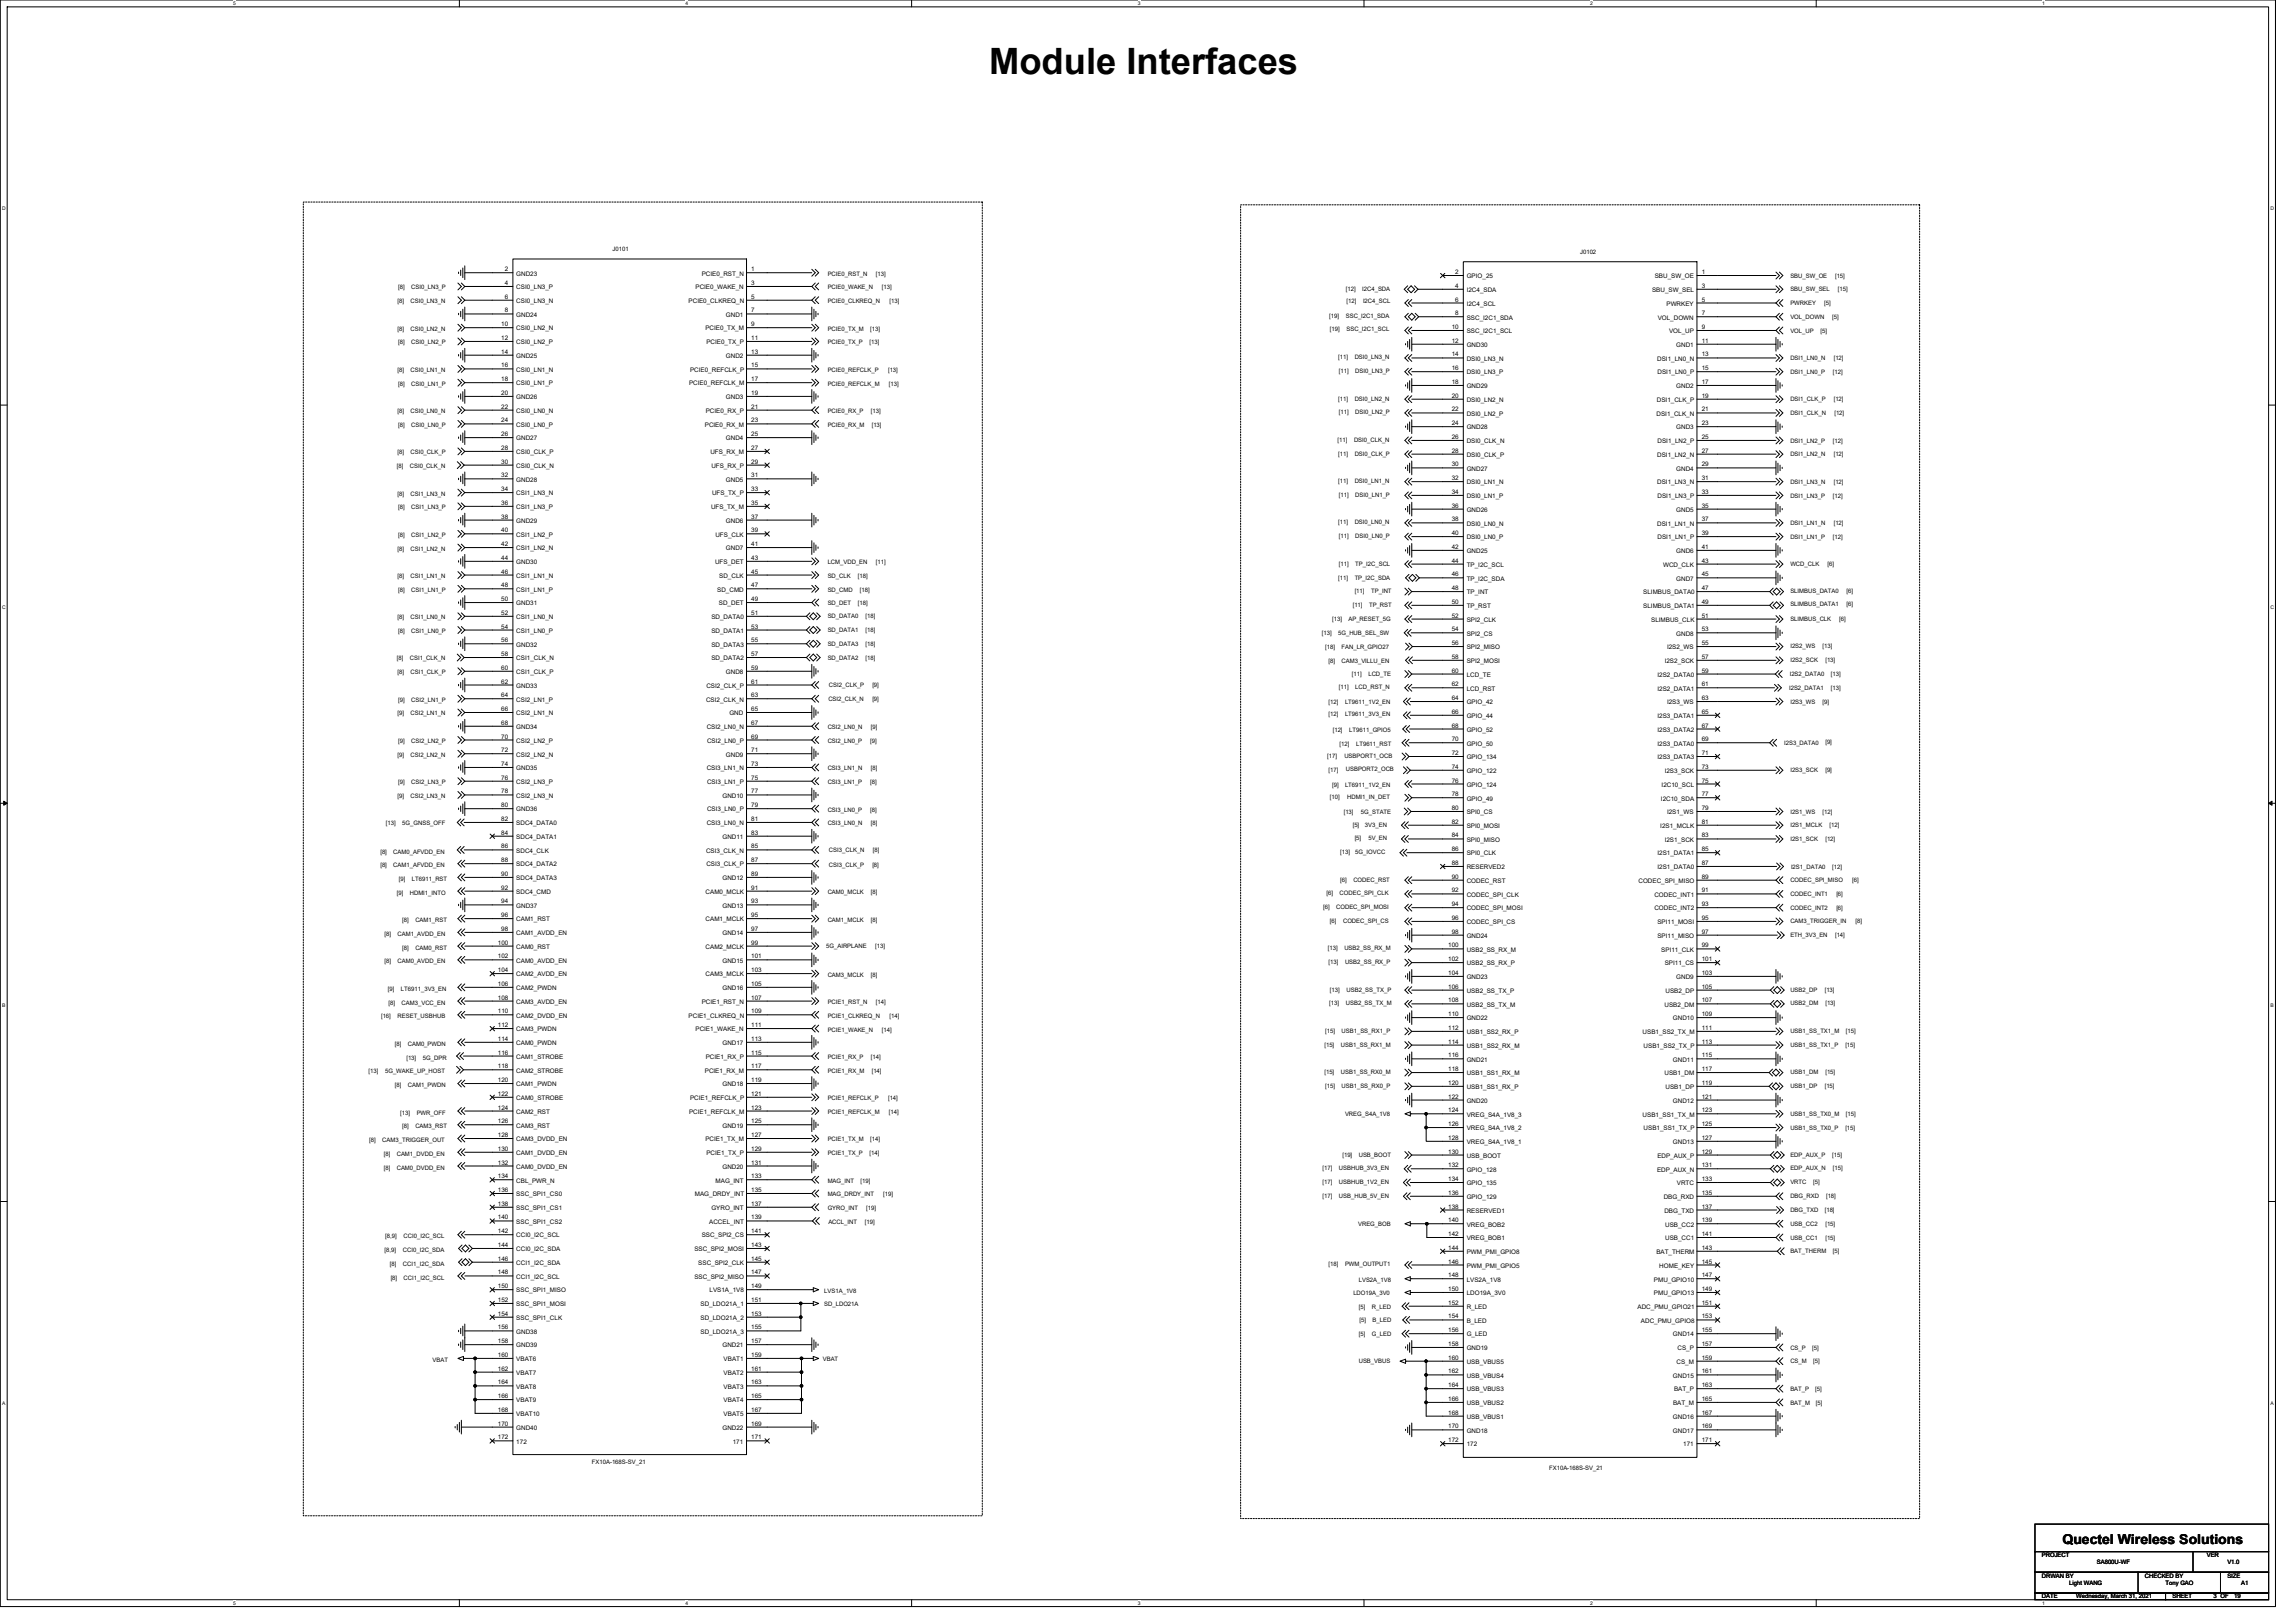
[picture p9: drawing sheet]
<svg xmlns="http://www.w3.org/2000/svg" width="297mm" height="210mm" viewBox="0 0 297 210" stroke-linecap="round" stroke-linejoin="round" font-family="sans-serif">
<defs><g id="words">
<text font-size="4.7" x="128" y="9.6">Module Interfaces</text>
<text font-size="1.8" x="266.8" y="199.7">Quectel Wireless Solutions</text>
<g font-size=".8">
<text x="65.3" y="35.1">2</text>
<text x="66.8" y="35.6">GND23</text>
<text x="79.2" y="32.4">J0101</text>
<text x="90.8" y="35.6">PCIE0_RST_N</text>
<text x="97.2" y="35.1">1</text>
<text x="107.1" y="35.7">PCIE0_RST_N</text>
<text x="113.3" y="35.7">[13]</text>
<text x="188.3" y="35.5">2</text>
<text x="204.4" y="32.8">J0102</text>
<text x="220.2" y="35.5">1</text>
<text x="231.6" y="35.9">SBU_SW_OE</text>
<text x="237.4" y="35.9">[15]</text>
<text x="51.4" y="39.2">[8]</text>
<text x="51.5" y="37.4">[8]</text>
<text x="53.1" y="39.2">CSI0_LN3_N</text>
<text x="53.2" y="37.4">CSI0_LN3_P</text>
<text x="65.3" y="36.9">4</text>
<text x="65.3" y="38.7">6</text>
<text x="65.3" y="40.4">8</text>
<text x="66.8" y="37.4">CSI0_LN3_P</text>
<text x="66.8" y="39.2">CSI0_LN3_N</text>
<text x="66.8" y="41">GND24</text>
<text x="89.1" y="39.2">PCIE0_CLKREQ_N</text>
<text x="90" y="37.4">PCIE0_WAKE_N</text>
<text x="93.9" y="41">GND1</text>
<text x="97.2" y="36.9">3</text>
<text x="97.2" y="40.4">7</text>
<text x="97.2" y="38.7">5</text>
<text x="107.1" y="39.2">PCIE0_CLKREQ_N</text>
<text x="107.1" y="37.4">PCIE0_WAKE_N</text>
<text x="114.1" y="37.4">[13]</text>
<text x="115.1" y="39.2">[13]</text>
<text x="172" y="41.1">[19]</text>
<text x="174.1" y="37.7">[12]</text>
<text x="174.1" y="41.1">SSC_I2C1_SDA</text>
<text x="174.2" y="39.2">[12]</text>
<text x="176.2" y="37.7">I2C4_SDA</text>
<text x="176.3" y="39.2">I2C4_SCL</text>
<text x="188.3" y="37.2">4</text>
<text x="188.3" y="39">6</text>
<text x="188.3" y="40.8">8</text>
<text x="189.8" y="36">GPIO_25</text>
<text x="189.8" y="37.8">I2C4_SDA</text>
<text x="189.8" y="39.6">I2C4_SCL</text>
<text x="189.8" y="41.3">SSC_I2C1_SDA</text>
<text x="213.7" y="37.8">SBU_SW_SEL</text>
<text x="214.1" y="36">SBU_SW_OE</text>
<text x="214.5" y="41.3">VOL_DOWN</text>
<text x="215.6" y="39.6">PWRKEY</text>
<text x="220.2" y="37.2">3</text>
<text x="220.2" y="39">5</text>
<text x="220.2" y="40.8">7</text>
<text x="231.6" y="41.3">VOL_DOWN</text>
<text x="231.6" y="39.5">PWRKEY</text>
<text x="231.6" y="37.7">SBU_SW_SEL</text>
<text x="236" y="39.5">[5]</text>
<text x="237" y="41.3">[5]</text>
<text x="237.8" y="37.7">[15]</text>
<text x="51.4" y="42.8">[8]</text>
<text x="51.5" y="44.6">[8]</text>
<text x="53.1" y="42.8">CSI0_LN2_N</text>
<text x="53.2" y="44.6">CSI0_LN2_P</text>
<text x="64.9" y="42.2">10</text>
<text x="64.9" y="44">12</text>
<text x="64.9" y="45.8">14</text>
<text x="64.9" y="47.5">16</text>
<text x="66.8" y="42.8">CSI0_LN2_N</text>
<text x="66.8" y="44.5">CSI0_LN2_P</text>
<text x="66.8" y="46.3">GND25</text>
<text x="91.3" y="42.8">PCIE0_TX_M</text>
<text x="91.4" y="44.5">PCIE0_TX_P</text>
<text x="93.9" y="46.3">GND2</text>
<text x="97.2" y="45.8">13</text>
<text x="97.2" y="47.5">15</text>
<text x="97.2" y="44">11</text>
<text x="97.2" y="42.2">9</text>
<text x="107.1" y="44.6">PCIE0_TX_P</text>
<text x="107.1" y="42.8">PCIE0_TX_M</text>
<text x="112.5" y="44.6">[13]</text>
<text x="112.6" y="42.8">[13]</text>
<text x="172.1" y="42.8">[19]</text>
<text x="173.1" y="46.5">[11]</text>
<text x="174.2" y="42.8">SSC_I2C1_SCL</text>
<text x="175.3" y="46.5">DSI0_LN3_N</text>
<text x="187.8" y="42.6">10</text>
<text x="187.8" y="44.3">12</text>
<text x="187.8" y="46.1">14</text>
<text x="187.8" y="47.9">16</text>
<text x="189.8" y="43.1">SSC_I2C1_SCL</text>
<text x="189.8" y="44.9">GND30</text>
<text x="189.8" y="46.7">DSI0_LN3_N</text>
<text x="214.4" y="46.7">DSI1_LN0_N</text>
<text x="215.9" y="43.1">VOL_UP</text>
<text x="216.9" y="44.9">GND1</text>
<text x="220.2" y="44.3">11</text>
<text x="220.2" y="47.9">15</text>
<text x="220.2" y="42.6">9</text>
<text x="220.2" y="46.1">13</text>
<text x="231.6" y="46.6">DSI1_LN0_N</text>
<text x="231.6" y="43">VOL_UP</text>
<text x="235.5" y="43">[5]</text>
<text x="237.2" y="46.6">[12]</text>
<text x="51.4" y="48.1">[8]</text>
<text x="51.4" y="53.4">[8]</text>
<text x="51.5" y="49.9">[8]</text>
<text x="53.1" y="48.1">CSI0_LN1_N</text>
<text x="53.1" y="53.4">CSI0_LN0_N</text>
<text x="53.2" y="49.9">CSI0_LN1_P</text>
<text x="64.9" y="49.3">18</text>
<text x="64.9" y="51.1">20</text>
<text x="64.9" y="52.9">22</text>
<text x="66.8" y="48.1">CSI0_LN1_N</text>
<text x="66.8" y="49.9">CSI0_LN1_P</text>
<text x="66.8" y="51.6">GND26</text>
<text x="66.8" y="53.4">CSI0_LN0_N</text>
<text x="89.2" y="49.9">PCIE0_REFCLK_M</text>
<text x="89.3" y="48.1">PCIE0_REFCLK_P</text>
<text x="91.3" y="53.4">PCIE0_RX_P</text>
<text x="93.9" y="51.6">GND3</text>
<text x="97.2" y="52.9">21</text>
<text x="97.2" y="51.1">19</text>
<text x="97.2" y="49.3">17</text>
<text x="107.1" y="53.4">PCIE0_RX_P</text>
<text x="107.1" y="49.9">PCIE0_REFCLK_M</text>
<text x="107.1" y="48.1">PCIE0_REFCLK_P</text>
<text x="112.7" y="53.4">[13]</text>
<text x="114.9" y="48.1">[13]</text>
<text x="115" y="49.9">[13]</text>
<text x="173.1" y="51.8">[11]</text>
<text x="173.2" y="48.3">[11]</text>
<text x="173.2" y="53.6">[11]</text>
<text x="175.3" y="51.8">DSI0_LN2_N</text>
<text x="175.3" y="48.3">DSI0_LN3_P</text>
<text x="175.3" y="53.6">DSI0_LN2_P</text>
<text x="187.8" y="49.7">18</text>
<text x="187.8" y="51.5">20</text>
<text x="187.8" y="53.2">22</text>
<text x="189.8" y="48.5">DSI0_LN3_P</text>
<text x="189.8" y="50.2">GND29</text>
<text x="189.8" y="52">DSI0_LN2_N</text>
<text x="189.8" y="53.8">DSI0_LN2_P</text>
<text x="214.3" y="53.8">DSI1_CLK_N</text>
<text x="214.4" y="52">DSI1_CLK_P</text>
<text x="214.4" y="48.5">DSI1_LN0_P</text>
<text x="216.9" y="50.2">GND2</text>
<text x="220.2" y="49.7">17</text>
<text x="220.2" y="53.2">21</text>
<text x="220.2" y="51.5">19</text>
<text x="231.6" y="51.9">DSI1_CLK_P</text>
<text x="231.6" y="53.7">DSI1_CLK_N</text>
<text x="231.6" y="48.4">DSI1_LN0_P</text>
<text x="237.1" y="48.4">[12]</text>
<text x="237.2" y="51.9">[12]</text>
<text x="237.3" y="53.7">[12]</text>
<text x="51.4" y="58.8">[8]</text>
<text x="51.5" y="55.2">[8]</text>
<text x="53.1" y="58.8">CSI0_CLK_P</text>
<text x="53.2" y="55.2">CSI0_LN0_P</text>
<text x="64.9" y="54.7">24</text>
<text x="64.9" y="56.4">26</text>
<text x="64.9" y="58.2">28</text>
<text x="64.9" y="60">30</text>
<text x="66.8" y="55.2">CSI0_LN0_P</text>
<text x="66.8" y="57">GND27</text>
<text x="66.8" y="58.8">CSI0_CLK_P</text>
<text x="91.2" y="55.2">PCIE0_RX_M</text>
<text x="91.9" y="58.8">UFS_RX_M</text>
<text x="93.9" y="57">GND4</text>
<text x="97.2" y="54.7">23</text>
<text x="97.2" y="56.4">25</text>
<text x="97.2" y="58.2">27</text>
<text x="97.2" y="60">29</text>
<text x="107.1" y="55.2">PCIE0_RX_M</text>
<text x="112.8" y="55.2">[13]</text>
<text x="173" y="57.2">[11]</text>
<text x="173.1" y="58.9">[11]</text>
<text x="175.2" y="57.2">DSI0_CLK_N</text>
<text x="175.3" y="58.9">DSI0_CLK_P</text>
<text x="187.8" y="55">24</text>
<text x="187.8" y="56.8">26</text>
<text x="187.8" y="58.6">28</text>
<text x="189.8" y="55.6">GND28</text>
<text x="189.8" y="57.3">DSI0_CLK_N</text>
<text x="189.8" y="59.1">DSI0_CLK_P</text>
<text x="214.4" y="59.1">DSI1_LN2_N</text>
<text x="214.4" y="57.3">DSI1_LN2_P</text>
<text x="216.9" y="55.6">GND3</text>
<text x="220.2" y="55">23</text>
<text x="220.2" y="56.8">25</text>
<text x="220.2" y="58.6">27</text>
<text x="231.6" y="59">DSI1_LN2_N</text>
<text x="231.6" y="57.3">DSI1_LN2_P</text>
<text x="237.1" y="57.3">[12]</text>
<text x="237.2" y="59">[12]</text>
<text x="51.3" y="60.6">[8]</text>
<text x="51.4" y="64.1">[8]</text>
<text x="51.5" y="65.9">[8]</text>
<text x="53" y="60.6">CSI0_CLK_N</text>
<text x="53.1" y="64.1">CSI1_LN3_N</text>
<text x="53.2" y="65.9">CSI1_LN3_P</text>
<text x="64.9" y="61.8">32</text>
<text x="64.9" y="63.5">34</text>
<text x="64.9" y="65.3">36</text>
<text x="66.8" y="60.5">CSI0_CLK_N</text>
<text x="66.8" y="62.3">GND28</text>
<text x="66.8" y="64.1">CSI1_LN3_N</text>
<text x="66.8" y="65.9">CSI1_LN3_P</text>
<text x="92" y="65.9">UFS_TX_M</text>
<text x="92" y="60.5">UFS_RX_P</text>
<text x="92.1" y="64.1">UFS_TX_P</text>
<text x="93.9" y="62.3">GND5</text>
<text x="97.2" y="63.5">33</text>
<text x="97.2" y="65.3">35</text>
<text x="97.2" y="61.8">31</text>
<text x="173.1" y="62.5">[11]</text>
<text x="173.2" y="64.3">[11]</text>
<text x="175.3" y="62.5">DSI0_LN1_N</text>
<text x="175.3" y="64.3">DSI0_LN1_P</text>
<text x="187.8" y="60.3">30</text>
<text x="187.8" y="62.1">32</text>
<text x="187.8" y="63.9">34</text>
<text x="187.8" y="65.7">36</text>
<text x="189.8" y="60.9">GND27</text>
<text x="189.8" y="62.7">DSI0_LN1_N</text>
<text x="189.8" y="64.5">DSI0_LN1_P</text>
<text x="214.4" y="62.7">DSI1_LN3_N</text>
<text x="214.4" y="64.5">DSI1_LN3_P</text>
<text x="216.9" y="60.9">GND4</text>
<text x="220.2" y="60.3">29</text>
<text x="220.2" y="63.9">33</text>
<text x="220.2" y="65.7">35</text>
<text x="220.2" y="62.1">31</text>
<text x="231.6" y="64.4">DSI1_LN3_P</text>
<text x="231.6" y="62.6">DSI1_LN3_N</text>
<text x="237.1" y="64.4">[12]</text>
<text x="237.2" y="62.6">[12]</text>
<text x="51.4" y="71.2">[8]</text>
<text x="51.5" y="69.4">[8]</text>
<text x="53.1" y="71.2">CSI1_LN2_N</text>
<text x="53.2" y="69.4">CSI1_LN2_P</text>
<text x="64.9" y="67.1">38</text>
<text x="64.9" y="68.9">40</text>
<text x="64.9" y="70.7">42</text>
<text x="66.8" y="67.6">GND29</text>
<text x="66.8" y="69.4">CSI1_LN2_P</text>
<text x="66.8" y="71.2">CSI1_LN2_N</text>
<text x="92.6" y="69.4">UFS_CLK</text>
<text x="93.9" y="67.6">GND6</text>
<text x="93.9" y="71.2">GND7</text>
<text x="97.2" y="68.9">39</text>
<text x="97.2" y="67.1">37</text>
<text x="97.2" y="70.7">41</text>
<text x="173.1" y="67.8">[11]</text>
<text x="173.2" y="69.6">[11]</text>
<text x="175.3" y="67.8">DSI0_LN0_N</text>
<text x="175.3" y="69.6">DSI0_LN0_P</text>
<text x="187.8" y="67.5">38</text>
<text x="187.8" y="69.2">40</text>
<text x="187.8" y="71">42</text>
<text x="189.8" y="66.2">GND26</text>
<text x="189.8" y="68">DSI0_LN0_N</text>
<text x="189.8" y="69.8">DSI0_LN0_P</text>
<text x="189.8" y="71.6">GND25</text>
<text x="214.4" y="68">DSI1_LN1_N</text>
<text x="214.4" y="69.8">DSI1_LN1_P</text>
<text x="216.9" y="66.2">GND5</text>
<text x="216.9" y="71.6">GND6</text>
<text x="220.2" y="69.2">39</text>
<text x="220.2" y="71">41</text>
<text x="220.2" y="67.5">37</text>
<text x="231.6" y="69.7">DSI1_LN1_P</text>
<text x="231.6" y="67.9">DSI1_LN1_N</text>
<text x="237.1" y="69.7">[12]</text>
<text x="237.2" y="67.9">[12]</text>
<text x="51.4" y="74.8">[8]</text>
<text x="51.5" y="76.6">[8]</text>
<text x="53.1" y="74.8">CSI1_LN1_N</text>
<text x="53.2" y="76.6">CSI1_LN1_P</text>
<text x="64.9" y="72.4">44</text>
<text x="64.9" y="74.2">46</text>
<text x="64.9" y="76">48</text>
<text x="64.9" y="77.8">50</text>
<text x="66.8" y="73">GND30</text>
<text x="66.8" y="74.8">CSI1_LN1_N</text>
<text x="66.8" y="76.5">CSI1_LN1_P</text>
<text x="92.5" y="73">UFS_DET</text>
<text x="92.8" y="76.5">SD_CMD</text>
<text x="93" y="74.8">SD_CLK</text>
<text x="97.2" y="74.2">45</text>
<text x="97.2" y="76">47</text>
<text x="97.2" y="72.4">43</text>
<text x="97.2" y="77.8">49</text>
<text x="107.1" y="73">LCM_VDD_EN</text>
<text x="107.1" y="76.6">SD_CMD</text>
<text x="107.1" y="74.8">SD_CLK</text>
<text x="111" y="74.8">[18]</text>
<text x="111.2" y="76.6">[18]</text>
<text x="113.3" y="73">[11]</text>
<text x="173.1" y="75">[11]</text>
<text x="173.2" y="73.2">[11]</text>
<text x="175.3" y="76.7">[11]</text>
<text x="175.3" y="75">TP_I2C_SDA</text>
<text x="175.3" y="73.2">TP_I2C_SCL</text>
<text x="177.4" y="76.7">TP_INT</text>
<text x="187.8" y="72.8">44</text>
<text x="187.8" y="74.6">46</text>
<text x="187.8" y="76.3">48</text>
<text x="189.8" y="73.3">TP_I2C_SCL</text>
<text x="189.8" y="75.1">TP_I2C_SDA</text>
<text x="189.8" y="76.9">TP_INT</text>
<text x="212.6" y="76.9">SLIMBUS_DATA0</text>
<text x="215.2" y="73.3">WCD_CLK</text>
<text x="216.9" y="75.1">GND7</text>
<text x="220.2" y="74.6">45</text>
<text x="220.2" y="72.8">43</text>
<text x="220.2" y="76.3">47</text>
<text x="231.6" y="76.7">SLIMBUS_DATA0</text>
<text x="231.6" y="73.3">WCD_CLK</text>
<text x="236.4" y="73.3">[6]</text>
<text x="238.9" y="76.7">[6]</text>
<text x="51.4" y="80.1">[8]</text>
<text x="51.5" y="81.9">[8]</text>
<text x="53.1" y="80.1">CSI1_LN0_N</text>
<text x="53.2" y="81.9">CSI1_LN0_P</text>
<text x="64.9" y="79.5">52</text>
<text x="64.9" y="81.3">54</text>
<text x="64.9" y="83.1">56</text>
<text x="66.8" y="78.3">GND31</text>
<text x="66.8" y="80.1">CSI1_LN0_N</text>
<text x="66.8" y="81.9">CSI1_LN0_P</text>
<text x="66.8" y="83.7">GND32</text>
<text x="92" y="80.1">SD_DATA0</text>
<text x="92" y="81.9">SD_DATA1</text>
<text x="92" y="83.7">SD_DATA3</text>
<text x="93" y="78.3">SD_DET</text>
<text x="97.2" y="79.5">51</text>
<text x="97.2" y="81.3">53</text>
<text x="97.2" y="83.1">55</text>
<text x="107.1" y="83.6">SD_DATA3</text>
<text x="107.1" y="81.8">SD_DATA1</text>
<text x="107.1" y="80">SD_DATA0</text>
<text x="107.1" y="78.3">SD_DET</text>
<text x="111" y="78.3">[18]</text>
<text x="112" y="83.6">[18]</text>
<text x="112" y="81.8">[18]</text>
<text x="112" y="80">[18]</text>
<text x="171" y="82.1">[13]</text>
<text x="172.3" y="80.4">[13]</text>
<text x="173.1" y="82.1">5G_HUB_SEL_SW</text>
<text x="174.5" y="80.4">AP_RESET_5G</text>
<text x="175" y="78.5">[11]</text>
<text x="177.1" y="78.5">TP_RST</text>
<text x="187.8" y="78.1">50</text>
<text x="187.8" y="79.9">52</text>
<text x="187.8" y="81.7">54</text>
<text x="187.8" y="83.5">56</text>
<text x="189.8" y="78.7">TP_RST</text>
<text x="189.8" y="80.5">SPI2_CLK</text>
<text x="189.8" y="82.2">SPI2_CS</text>
<text x="212.6" y="78.7">SLIMBUS_DATA1</text>
<text x="213.6" y="80.5">SLIMBUS_CLK</text>
<text x="216.9" y="82.2">GND8</text>
<text x="220.2" y="81.7">53</text>
<text x="220.2" y="79.9">51</text>
<text x="220.2" y="78.1">49</text>
<text x="220.2" y="83.5">55</text>
<text x="231.6" y="83.8">I2S2_WS</text>
<text x="231.6" y="80.3">SLIMBUS_CLK</text>
<text x="231.6" y="78.4">SLIMBUS_DATA1</text>
<text x="235.8" y="83.8">[13]</text>
<text x="237.9" y="80.3">[6]</text>
<text x="238.9" y="78.4">[6]</text>
<text x="51.3" y="85.4">[8]</text>
<text x="51.4" y="87.2">[8]</text>
<text x="53" y="85.4">CSI1_CLK_N</text>
<text x="53.1" y="87.2">CSI1_CLK_P</text>
<text x="64.9" y="84.9">58</text>
<text x="64.9" y="86.7">60</text>
<text x="64.9" y="88.4">62</text>
<text x="66.8" y="85.4">CSI1_CLK_N</text>
<text x="66.8" y="87.2">CSI1_CLK_P</text>
<text x="66.8" y="89">GND33</text>
<text x="91.4" y="89">CSI2_CLK_P</text>
<text x="92" y="85.4">SD_DATA2</text>
<text x="93.9" y="87.2">GND8</text>
<text x="97.2" y="86.7">59</text>
<text x="97.2" y="84.9">57</text>
<text x="97.2" y="88.4">61</text>
<text x="107.1" y="85.3">SD_DATA2</text>
<text x="107.2" y="88.9">CSI2_CLK_P</text>
<text x="112" y="85.3">[18]</text>
<text x="112.9" y="88.9">[9]</text>
<text x="171.4" y="84">[18]</text>
<text x="171.9" y="85.8">[8]</text>
<text x="173.2" y="89.2">[11]</text>
<text x="173.6" y="85.8">CAM3_VILLU_EN</text>
<text x="173.6" y="84">FAN_LR_GPIO27</text>
<text x="174.9" y="87.5">[11]</text>
<text x="175.3" y="89.2">LCD_RST_N</text>
<text x="177" y="87.5">LCD_TE</text>
<text x="187.8" y="85.2">58</text>
<text x="187.8" y="87">60</text>
<text x="187.8" y="88.8">62</text>
<text x="189.8" y="84">SPI2_MISO</text>
<text x="189.8" y="85.8">SPI2_MOSI</text>
<text x="189.8" y="87.6">LCD_TE</text>
<text x="189.8" y="89.3">LCD_RST</text>
<text x="214.4" y="87.6">I2S2_DATA0</text>
<text x="214.4" y="89.3">I2S2_DATA1</text>
<text x="215.4" y="85.8">I2S2_SCK</text>
<text x="215.7" y="84">I2S2_WS</text>
<text x="220.2" y="85.2">57</text>
<text x="220.2" y="87">59</text>
<text x="220.2" y="88.8">61</text>
<text x="231.5" y="89.3">I2S2_DATA1</text>
<text x="231.5" y="87.5">I2S2_DATA0</text>
<text x="231.6" y="85.7">I2S2_SCK</text>
<text x="236.2" y="85.7">[13]</text>
<text x="236.9" y="89.3">[13]</text>
<text x="236.9" y="87.4">[13]</text>
<text x="51.4" y="92.6">[9]</text>
<text x="51.5" y="90.8">[9]</text>
<text x="53.1" y="92.6">CSI2_LN1_N</text>
<text x="53.2" y="90.8">CSI2_LN1_P</text>
<text x="64.9" y="90.2">64</text>
<text x="64.9" y="92">66</text>
<text x="64.9" y="93.8">68</text>
<text x="64.9" y="95.5">70</text>
<text x="66.8" y="90.8">CSI2_LN1_P</text>
<text x="66.8" y="92.5">CSI2_LN1_N</text>
<text x="66.8" y="94.3">GND34</text>
<text x="91.4" y="90.8">CSI2_CLK_N</text>
<text x="91.4" y="94.3">CSI2_LN0_N</text>
<text x="94.4" y="92.5">GND</text>
<text x="97.2" y="93.8">67</text>
<text x="97.2" y="92">65</text>
<text x="97.2" y="95.5">69</text>
<text x="97.2" y="90.2">63</text>
<text x="107.1" y="94.3">CSI2_LN0_N</text>
<text x="107.2" y="90.7">CSI2_CLK_N</text>
<text x="112.7" y="94.3">[9]</text>
<text x="112.9" y="90.7">[9]</text>
<text x="171.9" y="91.1">[12]</text>
<text x="171.9" y="92.6">[12]</text>
<text x="172.4" y="94.7">[12]</text>
<text x="174" y="91.1">LT9611_1V2_EN</text>
<text x="174" y="92.6">LT9611_3V3_EN</text>
<text x="174.6" y="94.7">LT9611_GPIO5</text>
<text x="187.8" y="90.6">64</text>
<text x="187.8" y="92.4">66</text>
<text x="187.8" y="94.1">68</text>
<text x="187.8" y="95.9">70</text>
<text x="189.8" y="91.1">GPIO_42</text>
<text x="189.8" y="92.9">GPIO_44</text>
<text x="189.8" y="94.7">GPIO_52</text>
<text x="214.4" y="92.9">I2S3_DATA1</text>
<text x="214.4" y="94.7">I2S3_DATA2</text>
<text x="215.7" y="91.1">I2S3_WS</text>
<text x="220.2" y="92.4">65</text>
<text x="220.2" y="94.1">67</text>
<text x="220.2" y="95.9">69</text>
<text x="220.2" y="90.6">63</text>
<text x="231.6" y="91">I2S3_WS</text>
<text x="235.8" y="91">[9]</text>
<text x="51.4" y="97.9">[9]</text>
<text x="51.5" y="96.1">[9]</text>
<text x="51.5" y="101.5">[9]</text>
<text x="53.1" y="97.9">CSI2_LN2_N</text>
<text x="53.2" y="96.1">CSI2_LN2_P</text>
<text x="53.2" y="101.5">CSI2_LN3_P</text>
<text x="64.9" y="97.3">72</text>
<text x="64.9" y="99.1">74</text>
<text x="64.9" y="100.9">76</text>
<text x="66.8" y="96.1">CSI2_LN2_P</text>
<text x="66.8" y="97.9">CSI2_LN2_N</text>
<text x="66.8" y="99.7">GND35</text>
<text x="66.8" y="101.4">CSI2_LN3_P</text>
<text x="91.4" y="99.7">CSI3_LN1_N</text>
<text x="91.5" y="96.1">CSI2_LN0_P</text>
<text x="91.5" y="101.4">CSI3_LN1_P</text>
<text x="93.9" y="97.9">GND9</text>
<text x="97.2" y="99.1">73</text>
<text x="97.2" y="100.9">75</text>
<text x="97.2" y="97.3">71</text>
<text x="107.1" y="101.5">CSI3_LN1_P</text>
<text x="107.1" y="99.7">CSI3_LN1_N</text>
<text x="107.1" y="96.1">CSI2_LN0_P</text>
<text x="112.6" y="101.5">[8]</text>
<text x="112.6" y="96.1">[9]</text>
<text x="112.7" y="99.7">[8]</text>
<text x="171.7" y="98.1">[17]</text>
<text x="171.9" y="99.8">[17]</text>
<text x="172.3" y="101.8">[9]</text>
<text x="173.3" y="96.5">[12]</text>
<text x="173.9" y="98.1">USBPORT1_OCB</text>
<text x="174" y="101.8">LT6911_1V2_EN</text>
<text x="174.1" y="99.8">USBPORT2_OCB</text>
<text x="175.4" y="96.5">LT9611_RST</text>
<text x="187.8" y="97.7">72</text>
<text x="187.8" y="99.5">74</text>
<text x="187.8" y="101.2">76</text>
<text x="189.8" y="96.5">GPIO_50</text>
<text x="189.8" y="98.2">GPIO_134</text>
<text x="189.8" y="100">GPIO_122</text>
<text x="189.8" y="101.8">GPIO_124</text>
<text x="214.4" y="96.5">I2S3_DATA0</text>
<text x="214.4" y="98.2">I2S3_DATA3</text>
<text x="215" y="101.8">I2C10_SCL</text>
<text x="215.4" y="100">I2S3_SCK</text>
<text x="220.2" y="97.7">71</text>
<text x="220.2" y="99.5">73</text>
<text x="220.2" y="101.2">75</text>
<text x="230.8" y="96.4">I2S3_DATA0</text>
<text x="231.6" y="99.9">I2S3_SCK</text>
<text x="236.2" y="99.9">[9]</text>
<text x="236.2" y="96.3">[9]</text>
<text x="49.9" y="106.8">[13]</text>
<text x="51.4" y="103.2">[9]</text>
<text x="52" y="106.8">5G_GNSS_OFF</text>
<text x="53.1" y="103.2">CSI2_LN3_N</text>
<text x="64.9" y="102.7">78</text>
<text x="64.9" y="104.4">80</text>
<text x="64.9" y="106.2">82</text>
<text x="64.9" y="108">84</text>
<text x="66.8" y="103.2">CSI2_LN3_N</text>
<text x="66.8" y="105">GND36</text>
<text x="66.8" y="106.8">SDC4_DATA0</text>
<text x="91.4" y="106.8">CSI3_LN0_N</text>
<text x="91.5" y="105">CSI3_LN0_P</text>
<text x="93.5" y="103.2">GND10</text>
<text x="97.2" y="106.2">81</text>
<text x="97.2" y="104.4">79</text>
<text x="97.2" y="102.7">77</text>
<text x="97.2" y="108">83</text>
<text x="107.1" y="106.8">CSI3_LN0_N</text>
<text x="107.1" y="105">CSI3_LN0_P</text>
<text x="112.6" y="105">[8]</text>
<text x="112.7" y="106.8">[8]</text>
<text x="172.1" y="103.4">[10]</text>
<text x="173.8" y="105.3">[13]</text>
<text x="174.3" y="103.4">HDMI1_IN_DET</text>
<text x="175" y="107">[5]</text>
<text x="176.1" y="105.3">5G_STATE</text>
<text x="176.6" y="107">3V3_EN</text>
<text x="187.8" y="103">78</text>
<text x="187.8" y="104.8">80</text>
<text x="187.8" y="106.6">82</text>
<text x="189.8" y="103.6">GPIO_49</text>
<text x="189.8" y="105.3">SPI0_CS</text>
<text x="189.8" y="107.1">SPI0_MOSI</text>
<text x="214.8" y="107.1">I2S1_MCLK</text>
<text x="214.9" y="103.6">I2C10_SDA</text>
<text x="215.7" y="105.3">I2S1_WS</text>
<text x="220.2" y="103">77</text>
<text x="220.2" y="106.6">81</text>
<text x="220.2" y="104.8">79</text>
<text x="231.6" y="107">I2S1_MCLK</text>
<text x="231.6" y="105.3">I2S1_WS</text>
<text x="235.8" y="105.3">[12]</text>
<text x="236.7" y="107">[12]</text>
<text x="49.2" y="112.2">[8]</text>
<text x="49.2" y="110.4">[8]</text>
<text x="50.9" y="112.2">CAM1_AFVDD_EN</text>
<text x="50.9" y="110.4">CAM0_AFVDD_EN</text>
<text x="51.6" y="114">[9]</text>
<text x="53.3" y="114">LT6911_RST</text>
<text x="64.9" y="109.8">86</text>
<text x="64.9" y="111.5">88</text>
<text x="64.9" y="113.3">90</text>
<text x="66.8" y="108.5">SDC4_DATA1</text>
<text x="66.8" y="110.3">SDC4_CLK</text>
<text x="66.8" y="112.1">SDC4_DATA2</text>
<text x="66.8" y="113.9">SDC4_DATA3</text>
<text x="91.4" y="110.3">CSI3_CLK_N</text>
<text x="91.4" y="112.1">CSI3_CLK_P</text>
<text x="93.5" y="108.5">GND11</text>
<text x="93.5" y="113.9">GND12</text>
<text x="97.2" y="109.8">85</text>
<text x="97.2" y="113.3">89</text>
<text x="97.2" y="111.5">87</text>
<text x="107.2" y="110.2">CSI3_CLK_N</text>
<text x="107.2" y="112.2">CSI3_CLK_P</text>
<text x="112.9" y="112.2">[8]</text>
<text x="112.9" y="110.2">[8]</text>
<text x="173.4" y="110.4">[13]</text>
<text x="175.3" y="108.7">[5]</text>
<text x="175.3" y="110.4">5G_IOVCC</text>
<text x="177" y="108.7">5V_EN</text>
<text x="187.8" y="108.4">84</text>
<text x="187.8" y="110.1">86</text>
<text x="187.8" y="111.9">88</text>
<text x="187.8" y="113.7">90</text>
<text x="189.8" y="108.9">SPI0_MISO</text>
<text x="189.8" y="110.7">SPI0_CLK</text>
<text x="189.8" y="112.5">RESERVED2</text>
<text x="214.4" y="110.7">I2S1_DATA1</text>
<text x="214.4" y="112.5">I2S1_DATA0</text>
<text x="215.4" y="108.9">I2S1_SCK</text>
<text x="220.2" y="108.4">83</text>
<text x="220.2" y="110.1">85</text>
<text x="220.2" y="111.9">87</text>
<text x="220.2" y="113.7">89</text>
<text x="231.6" y="108.8">I2S1_SCK</text>
<text x="231.7" y="112.4">I2S1_DATA0</text>
<text x="236.2" y="108.8">[12]</text>
<text x="237" y="112.5">[12]</text>
<text x="51.3" y="115.8">[9]</text>
<text x="52" y="119.3">[8]</text>
<text x="53" y="115.8">HDMI1_INTO</text>
<text x="53.7" y="119.3">CAM1_RST</text>
<text x="64.9" y="115.1">92</text>
<text x="64.9" y="116.9">94</text>
<text x="64.9" y="118.7">96</text>
<text x="66.8" y="115.7">SDC4_CMD</text>
<text x="66.8" y="117.4">GND37</text>
<text x="66.8" y="119.2">CAM1_RST</text>
<text x="91.3" y="115.7">CAM0_MCLK</text>
<text x="91.3" y="119.2">CAM1_MCLK</text>
<text x="93.5" y="117.4">GND13</text>
<text x="97.2" y="115.1">91</text>
<text x="97.2" y="118.7">95</text>
<text x="97.2" y="116.9">93</text>
<text x="107.1" y="119.2">CAM1_MCLK</text>
<text x="107.1" y="115.7">CAM0_MCLK</text>
<text x="112.7" y="119.2">[8]</text>
<text x="112.7" y="115.7">[8]</text>
<text x="171.2" y="117.6">[6]</text>
<text x="171.6" y="115.8">[6]</text>
<text x="172.1" y="119.4">[6]</text>
<text x="172.9" y="117.6">CODEC_SPI_MOSI</text>
<text x="173.3" y="115.8">CODEC_SPI_CLK</text>
<text x="173.4" y="114.1">[6]</text>
<text x="173.8" y="119.4">CODEC_SPI_CS</text>
<text x="175.1" y="114.1">CODEC_RST</text>
<text x="187.8" y="115.5">92</text>
<text x="187.8" y="117.2">94</text>
<text x="187.8" y="119">96</text>
<text x="189.8" y="114.2">CODEC_RST</text>
<text x="189.8" y="116">CODEC_SPI_CLK</text>
<text x="189.8" y="117.8">CODEC_SPI_MOSI</text>
<text x="189.8" y="119.6">CODEC_SPI_CS</text>
<text x="212" y="114.2">CODEC_SPI_MISO</text>
<text x="214" y="116">CODEC_INT1</text>
<text x="214" y="117.8">CODEC_INT2</text>
<text x="214.4" y="119.6">SPI11_MOSI</text>
<text x="220.2" y="115.5">91</text>
<text x="220.2" y="117.2">93</text>
<text x="220.2" y="119">95</text>
<text x="231.6" y="119.4">CAM3_TRIGGER_IN</text>
<text x="231.6" y="117.7">CODEC_INT2</text>
<text x="231.6" y="115.9">CODEC_INT1</text>
<text x="231.6" y="114.2">CODEC_SPI_MISO</text>
<text x="237.6" y="117.7">[6]</text>
<text x="237.6" y="115.9">[6]</text>
<text x="239.6" y="114.2">[6]</text>
<text x="240.1" y="119.4">[8]</text>
<text x="49.7" y="121.1">[8]</text>
<text x="49.7" y="124.7">[8]</text>
<text x="51.4" y="121.1">CAM1_AVDD_EN</text>
<text x="51.4" y="124.7">CAM0_AVDD_EN</text>
<text x="52" y="122.9">[8]</text>
<text x="53.7" y="122.9">CAM0_RST</text>
<text x="64.4" y="122.2">100</text>
<text x="64.4" y="124">102</text>
<text x="64.4" y="125.8">104</text>
<text x="64.9" y="120.4">98</text>
<text x="66.8" y="121">CAM1_AVDD_EN</text>
<text x="66.8" y="122.8">CAM0_RST</text>
<text x="66.8" y="124.5">CAM0_AVDD_EN</text>
<text x="91.3" y="122.8">CAM2_MCLK</text>
<text x="93.5" y="121">GND14</text>
<text x="93.5" y="124.5">GND15</text>
<text x="97.2" y="122.2">99</text>
<text x="97.2" y="125.8">103</text>
<text x="97.2" y="120.4">97</text>
<text x="97.2" y="124">101</text>
<text x="106.9" y="122.6">5G_AIRPLANE</text>
<text x="113.2" y="122.6">[13]</text>
<text x="171.8" y="123">[13]</text>
<text x="171.9" y="124.7">[13]</text>
<text x="173.9" y="123">USB2_SS_RX_M</text>
<text x="174" y="124.7">USB2_SS_RX_P</text>
<text x="187.4" y="122.6">100</text>
<text x="187.4" y="124.4">102</text>
<text x="187.8" y="120.8">98</text>
<text x="189.8" y="121.3">GND24</text>
<text x="189.8" y="123.1">USB2_SS_RX_M</text>
<text x="189.8" y="124.9">USB2_SS_RX_P</text>
<text x="214.4" y="121.3">SPI11_MISO</text>
<text x="214.9" y="123.1">SPI11_CLK</text>
<text x="215.4" y="124.9">SPI11_CS</text>
<text x="220.2" y="124.4">101</text>
<text x="220.2" y="122.6">99</text>
<text x="220.2" y="120.8">97</text>
<text x="231.6" y="121.3">ETH_3V3_EN</text>
<text x="237.4" y="121.3">[14]</text>
<text x="49.3" y="131.8">[16]</text>
<text x="50.2" y="128.2">[9]</text>
<text x="50.3" y="130">[8]</text>
<text x="51.4" y="131.8">RESET_USBHUB</text>
<text x="51.9" y="128.2">LT6911_3V3_EN</text>
<text x="52" y="130">CAM3_VCC_EN</text>
<text x="64.4" y="127.6">106</text>
<text x="64.4" y="129.3">108</text>
<text x="64.4" y="131.1">110</text>
<text x="66.8" y="126.3">CAM2_AVDD_EN</text>
<text x="66.8" y="128.1">CAM2_PWDN</text>
<text x="66.8" y="129.9">CAM3_AVDD_EN</text>
<text x="66.8" y="131.7">CAM2_DVDD_EN</text>
<text x="89.1" y="131.7">PCIE1_CLKREQ_N</text>
<text x="90.8" y="129.9">PCIE1_RST_N</text>
<text x="91.3" y="126.3">CAM3_MCLK</text>
<text x="93.5" y="128.1">GND16</text>
<text x="97.2" y="127.6">105</text>
<text x="97.2" y="129.3">107</text>
<text x="97.2" y="131.1">109</text>
<text x="107.1" y="131.7">PCIE1_CLKREQ_N</text>
<text x="107.1" y="129.9">PCIE1_RST_N</text>
<text x="107.1" y="126.3">CAM3_MCLK</text>
<text x="112.7" y="126.3">[8]</text>
<text x="113.3" y="129.9">[14]</text>
<text x="115.1" y="131.7">[14]</text>
<text x="172" y="130.1">[13]</text>
<text x="172.1" y="128.3">[13]</text>
<text x="174.1" y="130.1">USB2_SS_TX_M</text>
<text x="174.2" y="128.3">USB2_SS_TX_P</text>
<text x="187.4" y="126.1">104</text>
<text x="187.4" y="127.9">106</text>
<text x="187.4" y="129.7">108</text>
<text x="187.4" y="131.5">110</text>
<text x="189.8" y="126.7">GND23</text>
<text x="189.8" y="128.5">USB2_SS_TX_P</text>
<text x="189.8" y="130.2">USB2_SS_TX_M</text>
<text x="215.3" y="130.2">USB2_DM</text>
<text x="215.5" y="128.5">USB2_DP</text>
<text x="216.9" y="126.7">GND9</text>
<text x="220.2" y="126.1">103</text>
<text x="220.2" y="131.5">109</text>
<text x="220.2" y="129.7">107</text>
<text x="220.2" y="127.9">105</text>
<text x="231.6" y="130.1">USB2_DM</text>
<text x="231.6" y="128.3">USB2_DP</text>
<text x="236.1" y="128.3">[13]</text>
<text x="236.2" y="130.1">[13]</text>
<text x="51.1" y="135.3">[8]</text>
<text x="52.6" y="137.1">[13]</text>
<text x="52.8" y="135.3">CAM0_PWDN</text>
<text x="54.7" y="137.1">5G_DPR</text>
<text x="64.4" y="132.9">112</text>
<text x="64.4" y="134.7">114</text>
<text x="64.4" y="136.4">116</text>
<text x="66.8" y="133.4">CAM3_PWDN</text>
<text x="66.8" y="135.2">CAM0_PWDN</text>
<text x="66.8" y="137">CAM1_STROBE</text>
<text x="90" y="133.4">PCIE1_WAKE_N</text>
<text x="91.3" y="137">PCIE1_RX_P</text>
<text x="93.5" y="135.2">GND17</text>
<text x="97.2" y="136.4">115</text>
<text x="97.2" y="132.9">111</text>
<text x="97.2" y="134.7">113</text>
<text x="107.1" y="133.5">PCIE1_WAKE_N</text>
<text x="107.1" y="137">PCIE1_RX_P</text>
<text x="112.7" y="137">[14]</text>
<text x="114.1" y="133.5">[14]</text>
<text x="171.3" y="135.4">[15]</text>
<text x="171.4" y="133.6">[15]</text>
<text x="173.5" y="135.4">USB1_SS_RX1_M</text>
<text x="173.6" y="133.6">USB1_SS_RX1_P</text>
<text x="187.4" y="133.2">112</text>
<text x="187.4" y="135">114</text>
<text x="187.4" y="136.8">116</text>
<text x="189.8" y="132">GND22</text>
<text x="189.8" y="133.8">USB1_SS2_RX_P</text>
<text x="189.8" y="135.6">USB1_SS2_RX_M</text>
<text x="189.8" y="137.4">GND21</text>
<text x="212.5" y="133.8">USB1_SS2_TX_M</text>
<text x="212.6" y="135.6">USB1_SS2_TX_P</text>
<text x="216.4" y="132">GND10</text>
<text x="216.4" y="137.4">GND11</text>
<text x="220.2" y="133.2">111</text>
<text x="220.2" y="135">113</text>
<text x="220.2" y="136.8">115</text>
<text x="231.6" y="135.5">USB1_SS_TX1_P</text>
<text x="231.6" y="133.7">USB1_SS_TX1_M</text>
<text x="238.7" y="135.5">[15]</text>
<text x="238.8" y="133.7">[15]</text>
<text x="47.7" y="138.8">[13]</text>
<text x="49.8" y="138.8">5G_WAKE_UP_HOST</text>
<text x="51.1" y="140.7">[8]</text>
<text x="52.8" y="140.7">CAM1_PWDN</text>
<text x="64.4" y="138.2">118</text>
<text x="64.4" y="140">120</text>
<text x="64.4" y="141.8">122</text>
<text x="64.4" y="143.6">124</text>
<text x="66.8" y="138.8">CAM2_STROBE</text>
<text x="66.8" y="140.5">CAM1_PWDN</text>
<text x="66.8" y="142.3">CAM0_STROBE</text>
<text x="89.3" y="142.3">PCIE1_REFCLK_P</text>
<text x="91.2" y="138.8">PCIE1_RX_M</text>
<text x="93.5" y="140.5">GND18</text>
<text x="97.2" y="138.2">117</text>
<text x="97.2" y="140">119</text>
<text x="97.2" y="141.8">121</text>
<text x="97.2" y="143.6">123</text>
<text x="107.1" y="142.3">PCIE1_REFCLK_P</text>
<text x="107.1" y="138.8">PCIE1_RX_M</text>
<text x="112.8" y="138.8">[14]</text>
<text x="114.9" y="142.3">[14]</text>
<text x="171.3" y="139">[15]</text>
<text x="171.4" y="140.7">[15]</text>
<text x="173.5" y="139">USB1_SS_RX0_M</text>
<text x="173.6" y="140.7">USB1_SS_RX0_P</text>
<text x="187.4" y="138.6">118</text>
<text x="187.4" y="140.4">120</text>
<text x="187.4" y="142.1">122</text>
<text x="187.4" y="143.9">124</text>
<text x="189.8" y="139.1">USB1_SS1_RX_M</text>
<text x="189.8" y="140.9">USB1_SS1_RX_P</text>
<text x="189.8" y="142.7">GND20</text>
<text x="215.3" y="139.1">USB1_DM</text>
<text x="215.5" y="140.9">USB1_DP</text>
<text x="216.4" y="142.7">GND12</text>
<text x="220.2" y="143.9">123</text>
<text x="220.2" y="142.1">121</text>
<text x="220.2" y="138.6">117</text>
<text x="220.2" y="140.4">119</text>
<text x="231.6" y="140.7">USB1_DP</text>
<text x="231.6" y="139">USB1_DM</text>
<text x="236.1" y="140.7">[15]</text>
<text x="236.2" y="139">[15]</text>
<text x="47.8" y="147.8">[8]</text>
<text x="49.5" y="147.8">CAM3_TRIGGER_OUT</text>
<text x="49.7" y="149.5">[8]</text>
<text x="51.3" y="149.5">CAM1_DVDD_EN</text>
<text x="51.8" y="144.2">[13]</text>
<text x="52" y="146">[8]</text>
<text x="53.7" y="146">CAM3_RST</text>
<text x="53.9" y="144.2">PWR_OFF</text>
<text x="64.4" y="145.3">126</text>
<text x="64.4" y="147.1">128</text>
<text x="64.4" y="148.9">130</text>
<text x="66.8" y="144.1">CAM2_RST</text>
<text x="66.8" y="145.9">CAM3_RST</text>
<text x="66.8" y="147.7">CAM3_DVDD_EN</text>
<text x="66.8" y="149.4">CAM1_DVDD_EN</text>
<text x="89.2" y="144.1">PCIE1_REFCLK_M</text>
<text x="91.3" y="147.7">PCIE1_TX_M</text>
<text x="91.4" y="149.4">PCIE1_TX_P</text>
<text x="93.5" y="145.9">GND19</text>
<text x="97.2" y="145.3">125</text>
<text x="97.2" y="148.9">129</text>
<text x="97.2" y="147.1">127</text>
<text x="107.1" y="149.5">PCIE1_TX_P</text>
<text x="107.1" y="147.7">PCIE1_TX_M</text>
<text x="107.1" y="144.1">PCIE1_REFCLK_M</text>
<text x="112.5" y="149.5">[14]</text>
<text x="112.6" y="147.7">[14]</text>
<text x="115" y="144.1">[14]</text>
<text x="173.7" y="149.7">[19]</text>
<text x="174" y="144.4">VREG_S4A_1V8</text>
<text x="175.8" y="149.7">USB_BOOT</text>
<text x="187.4" y="145.7">126</text>
<text x="187.4" y="147.5">128</text>
<text x="187.4" y="149.2">130</text>
<text x="189.8" y="144.5">VREG_S4A_1V8_3</text>
<text x="189.8" y="146.2">VREG_S4A_1V8_2</text>
<text x="189.8" y="148">VREG_S4A_1V8_1</text>
<text x="189.8" y="149.8">USB_BOOT</text>
<text x="212.5" y="144.5">USB1_SS1_TX_M</text>
<text x="212.6" y="146.2">USB1_SS1_TX_P</text>
<text x="214.4" y="149.8">EDP_AUX_P</text>
<text x="216.4" y="148">GND13</text>
<text x="220.2" y="145.7">125</text>
<text x="220.2" y="147.5">127</text>
<text x="220.2" y="149.2">129</text>
<text x="231.6" y="149.6">EDP_AUX_P</text>
<text x="231.6" y="146.2">USB1_SS_TX0_P</text>
<text x="231.6" y="144.4">USB1_SS_TX0_M</text>
<text x="237" y="149.6">[15]</text>
<text x="238.7" y="146.2">[15]</text>
<text x="238.8" y="144.4">[15]</text>
<text x="49.7" y="151.3">[8]</text>
<text x="51.3" y="151.3">CAM0_DVDD_EN</text>
<text x="64.4" y="150.7">132</text>
<text x="64.4" y="152.4">134</text>
<text x="64.4" y="154.2">136</text>
<text x="64.4" y="156">138</text>
<text x="66.8" y="151.2">CAM0_DVDD_EN</text>
<text x="66.8" y="153">CBL_PWR_N</text>
<text x="66.8" y="154.8">SSC_SPI1_CS0</text>
<text x="89.9" y="154.8">MAG_DRDY_INT</text>
<text x="92.6" y="153">MAG_INT</text>
<text x="93.5" y="151.2">GND20</text>
<text x="97.2" y="150.7">131</text>
<text x="97.2" y="156">137</text>
<text x="97.2" y="154.2">135</text>
<text x="97.2" y="152.4">133</text>
<text x="107.1" y="154.8">MAG_DRDY_INT</text>
<text x="107.1" y="153">MAG_INT</text>
<text x="111.3" y="153">[19]</text>
<text x="114.3" y="154.8">[19]</text>
<text x="171.1" y="151.4">[17]</text>
<text x="171.1" y="153.2">[17]</text>
<text x="171.1" y="155">[17]</text>
<text x="173.2" y="151.4">USBHUB_3V3_EN</text>
<text x="173.2" y="153.2">USBHUB_1V2_EN</text>
<text x="173.2" y="155">USB_HUB_5V_EN</text>
<text x="187.4" y="151">132</text>
<text x="187.4" y="152.8">134</text>
<text x="187.4" y="154.6">136</text>
<text x="189.8" y="151.6">GPIO_128</text>
<text x="189.8" y="153.4">GPIO_135</text>
<text x="189.8" y="155.1">GPIO_129</text>
<text x="214.4" y="151.6">EDP_AUX_N</text>
<text x="215.2" y="155.1">DBG_RXD</text>
<text x="216.9" y="153.4">VRTC</text>
<text x="220.2" y="151">131</text>
<text x="220.2" y="152.8">133</text>
<text x="220.2" y="154.6">135</text>
<text x="231.6" y="151.4">EDP_AUX_N</text>
<text x="231.6" y="155">DBG_RXD</text>
<text x="231.6" y="153.2">VRTC</text>
<text x="234.6" y="153.2">[5]</text>
<text x="236.2" y="155">[18]</text>
<text x="237.1" y="151.4">[15]</text>
<text x="49.7" y="162">[8,9]</text>
<text x="49.8" y="160.2">[8,9]</text>
<text x="52.1" y="162">CCI0_I2C_SDA</text>
<text x="52.2" y="160.2">CCI0_I2C_SCL</text>
<text x="64.4" y="157.8">140</text>
<text x="64.4" y="159.6">142</text>
<text x="64.4" y="161.3">144</text>
<text x="66.8" y="156.5">SSC_SPI1_CS1</text>
<text x="66.8" y="158.3">SSC_SPI1_CS2</text>
<text x="66.8" y="160.1">CCI0_I2C_SCL</text>
<text x="66.8" y="161.9">CCI0_I2C_SDA</text>
<text x="89.8" y="161.9">SSC_SPI2_MOSI</text>
<text x="90.8" y="160.1">SSC_SPI2_CS</text>
<text x="91.8" y="158.3">ACCEL_INT</text>
<text x="92" y="156.5">GYRO_INT</text>
<text x="97.2" y="161.3">143</text>
<text x="97.2" y="157.8">139</text>
<text x="97.2" y="159.6">141</text>
<text x="107.1" y="156.6">GYRO_INT</text>
<text x="107.2" y="158.3">ACCL_INT</text>
<text x="111.9" y="158.3">[19]</text>
<text x="112.1" y="156.6">[19]</text>
<text x="175.7" y="158.6">VREG_BOB</text>
<text x="187.4" y="156.4">138</text>
<text x="187.4" y="158.1">140</text>
<text x="187.4" y="159.9">142</text>
<text x="187.4" y="161.7">144</text>
<text x="189.8" y="156.9">RESERVED1</text>
<text x="189.8" y="158.7">VREG_BOB2</text>
<text x="189.8" y="160.5">VREG_BOB1</text>
<text x="215.3" y="156.9">DBG_TXD</text>
<text x="215.4" y="158.7">USB_CC2</text>
<text x="215.4" y="160.5">USB_CC1</text>
<text x="220.2" y="158.1">139</text>
<text x="220.2" y="159.9">141</text>
<text x="220.2" y="161.7">143</text>
<text x="220.2" y="156.4">137</text>
<text x="231.6" y="160.4">USB_CC1</text>
<text x="231.6" y="158.6">USB_CC2</text>
<text x="231.6" y="156.8">DBG_TXD</text>
<text x="236.1" y="156.8">[18]</text>
<text x="236.2" y="160.4">[15]</text>
<text x="236.2" y="158.6">[15]</text>
<text x="50.4" y="163.8">[8]</text>
<text x="50.5" y="165.5">[8]</text>
<text x="52.1" y="163.8">CCI1_I2C_SDA</text>
<text x="52.2" y="165.5">CCI1_I2C_SCL</text>
<text x="64.4" y="163.1">146</text>
<text x="64.4" y="164.9">148</text>
<text x="64.4" y="166.7">150</text>
<text x="66.8" y="163.7">CCI1_I2C_SDA</text>
<text x="66.8" y="165.4">CCI1_I2C_SCL</text>
<text x="66.8" y="167.2">SSC_SPI1_MISO</text>
<text x="89.8" y="165.4">SSC_SPI2_MISO</text>
<text x="90.3" y="163.7">SSC_SPI2_CLK</text>
<text x="91.8" y="167.2">LVS1A_1V8</text>
<text x="97.2" y="164.9">147</text>
<text x="97.2" y="166.7">149</text>
<text x="97.2" y="163.1">145</text>
<text x="106.6" y="167.2">LVS1A_1V8</text>
<text x="171.9" y="163.9">[18]</text>
<text x="174" y="163.9">PWM_OUTPUT1</text>
<text x="175.1" y="167.5">LDO19A_3V0</text>
<text x="175.8" y="165.8">LVS2A_1V8</text>
<text x="187.4" y="163.5">146</text>
<text x="187.4" y="165.2">148</text>
<text x="187.4" y="167">150</text>
<text x="189.8" y="162.2">PWM_PMI_GPIO8</text>
<text x="189.8" y="164">PWM_PMI_GPIO5</text>
<text x="189.8" y="165.8">LVS2A_1V8</text>
<text x="189.8" y="167.6">LDO19A_3V0</text>
<text x="214" y="165.8">PMU_GPIO10</text>
<text x="214" y="167.6">PMU_GPIO13</text>
<text x="214.3" y="162.2">BAT_THERM</text>
<text x="214.7" y="164">HOME_KEY</text>
<text x="220.2" y="163.5">145</text>
<text x="220.2" y="165.2">147</text>
<text x="220.2" y="167">149</text>
<text x="231.6" y="162.2">BAT_THERM</text>
<text x="237.1" y="162.2">[5]</text>
<text x="64.4" y="168.4">152</text>
<text x="64.4" y="170.2">154</text>
<text x="64.4" y="172">156</text>
<text x="64.4" y="173.8">158</text>
<text x="66.8" y="169">SSC_SPI1_MOSI</text>
<text x="66.8" y="170.8">SSC_SPI1_CLK</text>
<text x="66.8" y="172.6">GND38</text>
<text x="90.6" y="169">SD_LDO21A_1</text>
<text x="90.6" y="170.8">SD_LDO21A_2</text>
<text x="90.6" y="172.6">SD_LDO21A_3</text>
<text x="97.2" y="168.4">151</text>
<text x="97.2" y="170.2">153</text>
<text x="97.2" y="172">155</text>
<text x="97.2" y="173.8">157</text>
<text x="106.6" y="169">SD_LDO21A</text>
<text x="175.8" y="169.4">[5]</text>
<text x="175.8" y="172.8">[5]</text>
<text x="175.9" y="171">[5]</text>
<text x="177.5" y="169.4">R_LED</text>
<text x="177.5" y="172.8">G_LED</text>
<text x="177.6" y="171">B_LED</text>
<text x="187.4" y="168.8">152</text>
<text x="187.4" y="170.6">154</text>
<text x="187.4" y="172.4">156</text>
<text x="189.8" y="169.4">R_LED</text>
<text x="189.8" y="171.1">B_LED</text>
<text x="189.8" y="172.9">G_LED</text>
<text x="211.9" y="169.4">ADC_PMU_GPIO21</text>
<text x="212.3" y="171.1">ADC_PMU_GPIO8</text>
<text x="216.4" y="172.9">GND14</text>
<text x="220.2" y="172.4">155</text>
<text x="220.2" y="168.8">151</text>
<text x="220.2" y="170.6">153</text>
<text x="56" y="176.2">VBAT</text>
<text x="64.4" y="175.6">160</text>
<text x="64.4" y="177.3">162</text>
<text x="64.4" y="179.1">164</text>
<text x="66.8" y="174.3">GND39</text>
<text x="66.8" y="176.1">VBAT6</text>
<text x="66.8" y="177.9">VBAT7</text>
<text x="66.8" y="179.7">VBAT8</text>
<text x="93.5" y="174.3">GND21</text>
<text x="93.6" y="176.1">VBAT1</text>
<text x="93.6" y="177.9">VBAT2</text>
<text x="93.6" y="179.7">VBAT3</text>
<text x="97.2" y="175.6">159</text>
<text x="97.2" y="177.3">161</text>
<text x="97.2" y="179.1">163</text>
<text x="106.4" y="176">VBAT</text>
<text x="175.8" y="176.4">USB_VBUS</text>
<text x="187.4" y="174.1">158</text>
<text x="187.4" y="175.9">160</text>
<text x="187.4" y="177.7">162</text>
<text x="187.4" y="179.5">164</text>
<text x="189.8" y="174.7">GND19</text>
<text x="189.8" y="176.5">USB_VBUS5</text>
<text x="189.8" y="178.2">USB_VBUS4</text>
<text x="216.4" y="178.2">GND15</text>
<text x="216.9" y="176.5">CS_M</text>
<text x="217" y="174.7">CS_P</text>
<text x="220.2" y="177.7">161</text>
<text x="220.2" y="174.1">157</text>
<text x="220.2" y="175.9">159</text>
<text x="220.2" y="179.5">163</text>
<text x="231.6" y="179.9">BAT_P</text>
<text x="231.6" y="176.4">CS_M</text>
<text x="231.6" y="174.6">CS_P</text>
<text x="234.5" y="174.6">[5]</text>
<text x="234.6" y="176.4">[5]</text>
<text x="234.8" y="179.9">[5]</text>
<text x="64.4" y="180.9">166</text>
<text x="64.4" y="182.7">168</text>
<text x="64.4" y="184.4">170</text>
<text x="66.8" y="181.4">VBAT9</text>
<text x="66.8" y="183.2">VBAT10</text>
<text x="66.8" y="185">GND40</text>
<text x="93.5" y="185">GND22</text>
<text x="93.6" y="181.4">VBAT4</text>
<text x="93.6" y="183.2">VBAT5</text>
<text x="97.2" y="180.9">165</text>
<text x="97.2" y="182.7">167</text>
<text x="97.2" y="184.4">169</text>
<text x="187.4" y="181.3">166</text>
<text x="187.4" y="183">168</text>
<text x="187.4" y="184.8">170</text>
<text x="189.8" y="180">USB_VBUS3</text>
<text x="189.8" y="181.8">USB_VBUS2</text>
<text x="189.8" y="183.6">USB_VBUS1</text>
<text x="189.8" y="185.4">GND18</text>
<text x="216.4" y="183.6">GND16</text>
<text x="216.4" y="185.4">GND17</text>
<text x="216.4" y="181.8">BAT_M</text>
<text x="216.6" y="180">BAT_P</text>
<text x="220.2" y="183">167</text>
<text x="220.2" y="184.8">169</text>
<text x="220.2" y="181.3">165</text>
<text x="231.6" y="181.7">BAT_M</text>
<text x="234.9" y="181.7">[5]</text>
<text x="64.4" y="186.2">172</text>
<text x="66.8" y="186.8">172</text>
<text x="76.6" y="189.4">FX10A-168S-SV_21</text>
<text x="94.8" y="186.8">171</text>
<text x="97.2" y="186.2">171</text>
<text x="187.4" y="186.6">172</text>
<text x="189.8" y="187.1">172</text>
<text x="200.4" y="190.2">FX10A-168S-SV_21</text>
<text x="217.8" y="187.1">171</text>
<text x="220.2" y="186.6">171</text>
<text x="264.2" y="201.5">PROJECT</text>
<text x="271.3" y="202.4">SA800U-WF</text>
<text x="285.5" y="201.5">VER</text>
<text x="288.2" y="202.4">V1.0</text>
<text x="264.2" y="206.8">DATE</text>
<text x="264.2" y="204.1">DRWAN BY</text>
<text x="267.7" y="205">Light WANG</text>
<text x="268.6" y="206.8">Wednesday, March 31, 2021</text>
<text x="277.5" y="204.1">CHECKED BY</text>
<text x="280.2" y="205">Tony GAO</text>
<text x="281" y="206.8">SHEET</text>
<text x="286.4" y="206.8">3 OF</text>
<text x="288.2" y="204.1">SIZE</text>
<text x="289" y="206.8">19</text>
<text x="289.9" y="205">A1</text>
</g>
<g font-size=".6">
<text x="30.2" y=".7">5</text>
<text x="88.7" y=".7">4</text>
<text x="147.2" y=".7">3</text>
<text x="205.7" y=".7">2</text>
<text x="264.2" y=".7">1</text>
<text x=".3" y="27.2">D</text>
<text x="293.7" y="27.2">D</text>
<text x=".3" y="78.7">C</text>
<text x="293.7" y="78.7">C</text>
<text x=".3" y="130.3">B</text>
<text x="293.7" y="130.3">B</text>
<text x=".3" y="181.8">A</text>
<text x="293.7" y="181.8">A</text>
<text x="30.2" y="207.6">5</text>
<text x="88.7" y="207.6">4</text>
<text x="147.2" y="207.6">3</text>
<text x="205.7" y="207.6">2</text>
<text x="264.2" y="207.6">1</text>
</g>
</g></defs>
<path d="M0 0h294.4v207.9h-294.4zM.9 .9h292.6v206.1h-292.6z" fill="none" stroke="#000" stroke-width=".13"/>
<g fill="#fff">
<path d="M30.2 .1h.3v.7h-.3z"/>
<path d="M30.2 207.1h.3v.7h-.3z"/>
</g>
<path d="M59.4 0v.9M59.4 207v.9" fill="none" stroke="#000" stroke-width=".13"/>
<g fill="#fff">
<path d="M88.7 .1h.3v.7h-.3z"/>
<path d="M88.7 207.1h.3v.7h-.3z"/>
</g>
<path d="M117.9 0v.9M117.9 207v.9" fill="none" stroke="#000" stroke-width=".13"/>
<g fill="#fff">
<path d="M147.2 .1h.3v.7h-.3z"/>
<path d="M147.2 207.1h.3v.7h-.3z"/>
</g>
<path d="M176.5 0v.9M176.5 207v.9" fill="none" stroke="#000" stroke-width=".13"/>
<g fill="#fff">
<path d="M205.7 .1h.4v.7h-.4z"/>
<path d="M205.7 207.1h.4v.7h-.4z"/>
</g>
<path d="M235 0v.9M235 207v.9" fill="none" stroke="#000" stroke-width=".13"/>
<g fill="#fff">
<path d="M264.2 .1h.4v.7h-.4z"/>
<path d="M264.2 207.1h.4v.7h-.4z"/>
<path d="M.3 26.6h.4v.7h-.4z"/>
<path d="M293.7 26.6h.5v.7h-.5z"/>
<path d="M.3 78.2h.4v.7h-.4z"/>
<path d="M293.7 78.2h.5v.7h-.5z"/>
</g>
<path d="M0 52.4h.9M293.5 52.4h.9" fill="none" stroke="#000" stroke-width=".13"/>
<g fill="#fff">
<path d="M.3 129.7h.4v.7h-.4z"/>
<path d="M293.7 129.7h.4v.7h-.4z"/>
</g>
<path d="M0 103.9h.9M293.5 103.9h.9" fill="none" stroke="#000" stroke-width=".13"/>
<path d="M.5 103.7l.4 .2-.4 .3zM293.5 103.9l.4-.2v.5z" fill="#000" stroke="#000" stroke-width=".13"/>
<g fill="#fff">
<path d="M.3 181.2h.4v.7h-.4z"/>
<path d="M293.7 181.2h.4v.7h-.4z"/>
</g>
<g fill="none" stroke="#000" stroke-width=".13">
<path d="M59.2 36.6l.5 .5-.5 .4M59.2 38.4l.5 .4-.5 .5M59.3 35.2v.2M59.6 34.9v.7M59.7 36.6l.4 .5M59.7 38.4l.4 .4M59.9 34.7v1.2M60.1 34.4v1.8M60.1 39.7v1.8M60.1 37.1l-.4 .4M60.1 38.8l-.4 .5M66.4 33.5h30.2v154.7h-30.2z"/>
<path d="M66.4 35.3h-6.3M66.4 37.1h-6.3M66.4 38.8h-6.3M96.6 35.3h8.4M96.6 37.1h8.4M96.6 38.8h8.4M105 39.7v1.8M105 38.8l.5 .5M105 37.1l.5 .4M105 34.8l.5 .5-.5 .4M105.5 38.4l-.5 .4M105.5 36.6l-.5 .5"/>
<path d="M105.5 34.8l.4 .5-.4 .4M105.9 38.4l-.4 .4 .4 .5M105.9 36.6l-.4 .5 .4 .4M182.1 37l-.4 .4 .4 .5M182.2 38.8l-.4 .4 .4 .4M182.6 37l.4 .4-.4 .5-.5-.5zM182.6 38.8l-.4 .4 .4 .4M183 37l.4 .4M183.4 37.4l-.4 .5M186.4 35.4l.5 .5M186.6 35.6h2.7M186.9 35.4l-.6 .5"/>
<path d="M189.3 33.9h30.2v154.7h-30.2zM189.3 37.4h-5.9M189.3 39.2h-6.7M229.8 39.2l.4 .4M229.8 35.6h-10.3M229.8 37.4h-10.3M229.8 39.2h-10.3M229.8 37l.4 .4-.4 .5M229.8 35.2l.4 .4-.4 .5M230.2 38.8l-.4 .4M230.2 37l.5 .4-.5 .5M230.2 35.2l.5 .4-.5 .5"/>
<path d="M230.7 38.8l-.5 .4 .5 .4M59.2 59.7l.4 .5-.4 .4M59.2 42l.5 .4-.5 .4M59.2 43.7l.5 .5-.5 .4M59.2 47.3l.5 .4-.5 .5M59.2 49.1l.5 .4-.5 .5M59.2 52.6l.5 .5-.5 .4M59.2 54.4l.5 .4-.5 .5M59.2 58l.5 .4-.5 .4M59.3 40.5v.2M59.3 45.9v.2M59.3 51.2v.2"/>
<path d="M59.3 56.5v.2M59.6 40.3v.7M59.6 45.6v.7M59.6 50.9v.7M59.6 56.3v.7M59.6 59.7l.4 .5M59.7 42l.4 .4M59.7 43.7l.4 .5M59.7 47.3l.4 .4M59.7 49.1l.4 .4M59.7 52.6l.4 .5M59.7 54.4l.4 .4"/>
<path d="M59.7 58l.4 .4M59.9 40v1.3M59.9 45.3v1.3M59.9 50.7v1.2M59.9 56v1.3M60.1 45.1v1.7M60.1 50.4v1.8M60.1 55.7v1.8M60.1 51.3h6.3M60.1 53.1h6.3M60.1 54.8h6.3M60.1 56.6h6.3"/>
<path d="M60.1 42.4l-.4 .4M60.1 44.2l-.4 .4M60.1 47.7l-.4 .5M60.1 49.5l-.4 .5M60.1 53.1l-.4 .4M60.1 54.8l-.4 .5M60.1 58.4l-.4 .4M66.4 40.6h-6.3M66.4 42.4h-6.3M66.4 44.2h-6.3M66.4 46h-6.3M66.4 47.7h-6.3"/>
<path d="M66.4 49.5h-6.3M66.4 58.4h-6.3M96.6 40.6h8.4M96.6 42.4h8.4M96.6 44.2h8.4M96.6 46h8.4M96.6 47.7h8.4M96.6 49.5h8.4M96.6 58.4h2.6M99 58.1l.5 .6M99 59.9l.5 .6M99.5 58.1l-.5 .6"/>
<path d="M99.5 59.9l-.5 .6M105 55.7v1.8M105 50.4v1.8M105 45.1v1.7M105 54.8l.5 .5M105 53.1l.5 .4M105 51.3h-8.4M105 53.1h-8.4M105 54.8h-8.4M105 56.6h-8.4M105 49.1l.5 .4-.5 .5M105 47.3l.5 .4-.5 .5"/>
<path d="M105 43.7l.5 .5-.5 .4M105 42l.5 .4-.5 .4M105.3 56v1.3M105.3 50.7v1.2M105.3 45.3v1.3M105.3 40v1.3M105.5 54.4l-.5 .4M105.5 52.6l-.5 .5M105.5 49.1l.4 .4-.4 .5M105.5 47.3l.4 .4-.4 .5M105.5 43.7l.4 .5-.4 .4M105.5 42l.4 .4-.4 .4"/>
<path d="M105.6 56.3v.7M105.6 50.9v.7M105.6 45.6v.7M105.6 40.3v.7M105.8 56.5v.2M105.8 51.2v.2M105.8 45.9v.2M105.8 40.5v.2M105.9 54.4l-.4 .4 .4 .5M105.9 52.6l-.4 .5 .4 .4M181.8 44.4v.2M181.8 49.8v.2"/>
<path d="M181.8 55.1v.2M182.1 44.2v.7M182.1 49.5v.7M182.1 54.8v.8M182.2 40.5l-.4 .5 .4 .4M182.2 42.3l-.4 .5 .4 .4M182.2 45.9l-.4 .4 .4 .5M182.2 47.6l-.4 .5 .4 .4M182.2 51.2l-.4 .4 .4 .5M182.2 53l-.4 .4 .4 .5M182.2 56.5l-.4 .5 .4 .4M182.2 58.3l-.4 .5 .4 .4"/>
<path d="M182.2 41l.4-.5 .5 .5-.5 .4zM182.4 43.9v1.3M182.4 49.3v1.2M182.4 54.6v1.2M182.4 59.9v1.3M182.6 43.6v1.8M182.6 49v1.8M182.6 54.3v1.8M182.6 59.6v1.8M182.6 42.3l-.4 .5 .4 .4M182.6 45.9l-.4 .4 .4 .5M182.6 47.6l-.4 .5 .4 .4"/>
<path d="M182.6 51.2l-.4 .4 .4 .5M182.6 53l-.4 .4 .4 .5M182.6 56.5l-.4 .5 .4 .4M182.6 58.3l-.4 .5 .4 .4M183.1 40.5l.4 .5M183.5 41l-.4 .4M189.3 41h-5.8M189.3 42.8h-6.7M189.3 44.5h-6.7M189.3 46.3h-6.7M189.3 48.1h-6.7M189.3 49.9h-6.7"/>
<path d="M189.3 51.6h-6.7M189.3 53.4h-6.7M189.3 55.2h-6.7M189.3 57h-6.7M189.3 58.8h-6.7M219.5 42.8h10.3M219.5 44.5h10.3M219.5 46.3h10.3M219.5 48.1h10.3M219.5 49.9h10.3M219.5 51.6h10.3M219.5 53.4h10.3"/>
<path d="M219.5 55.2h10.3M219.5 57h10.3M219.5 58.8h10.3M229.8 59.6v1.8M229.8 54.3v1.8M229.8 49v1.8M229.8 43.6v1.8M229.8 42.8l.4 .4M229.8 41l.4 .4M229.8 41h-10.3M229.8 58.3l.4 .5-.4 .4M229.8 56.5l.4 .5-.4 .4"/>
<path d="M229.8 51.2l.4 .4-.4 .5M229.8 53l.4 .4-.4 .5M229.8 45.9l.4 .4-.4 .5M229.8 47.6l.4 .5-.4 .4M230 59.9v1.3M230 54.6v1.2M230 49.3v1.2M230 43.9v1.3M230.2 42.3l-.4 .5M230.2 40.5l-.4 .5M230.2 58.3l.5 .5-.5 .4M230.2 56.5l.5 .5-.5 .4"/>
<path d="M230.2 51.2l.5 .4-.5 .5M230.2 53l.5 .4-.5 .5M230.2 45.9l.5 .4-.5 .5M230.2 47.6l.5 .5-.5 .4M230.3 54.8v.8M230.3 49.5v.7M230.3 44.2v.7M230.6 55.1v.2M230.6 49.8v.2M230.6 44.4v.2M230.7 42.3l-.5 .5 .5 .4M230.7 40.5l-.5 .5 .5 .4"/>
<path d="M59.2 63.3l.5 .4-.5 .5M59.2 65.1l.5 .4-.5 .5M59.2 68.6l.5 .5-.5 .4M59.2 70.4l.5 .4-.5 .5M59.2 74l.5 .4-.5 .4M59.2 75.7l.5 .5-.5 .4M59.2 79.3l.5 .4-.5 .5M59.3 61.9v.2M59.3 67.2v.2M59.3 72.5v.2M59.3 77.9v.2M59.6 61.6v.7"/>
<path d="M59.6 67v.6M59.6 72.3v.7M59.6 77.6v.7M59.7 63.3l.4 .4M59.7 65.1l.4 .4M59.7 68.6l.4 .5M59.7 70.4l.4 .4M59.7 74l.4 .4M59.7 75.7l.4 .5M59.7 79.3l.4 .4M59.9 61.3v1.3M59.9 66.7v1.2"/>
<path d="M59.9 72v1.3M59.9 77.3v1.3M60 60.2l-.4 .4M60.1 61.1v1.7M60.1 66.4v1.8M60.1 71.7v1.8M60.1 77.1v1.7M60.1 63.7h6.3M60.1 65.5h6.3M60.1 69.1h6.3M60.1 62h6.3M60.1 67.3h6.3"/>
<path d="M60.1 70.8h6.3M60.1 72.6h6.3M60.1 74.4h6.3M60.1 76.2h6.3M60.1 78h6.3M60.1 79.7h6.3M60.1 63.7l-.4 .5M60.1 65.5l-.4 .5M60.1 69.1l-.4 .4M60.1 70.8l-.4 .5M60.1 74.4l-.4 .4M60.1 76.2l-.4 .4"/>
<path d="M60.1 79.7l-.4 .5M66.4 60.2h-6.4M96.6 60.2h2.6M96.6 63.7h2.6M96.6 65.5h2.6M96.6 69.1h2.6M99 63.5l.5 .5M99 65.2l.5 .6M99 68.8l.5 .6M99.5 63.5l-.5 .5M99.5 65.2l-.5 .6M99.5 68.8l-.5 .6"/>
<path d="M104.3 79.7l.5 .5M104.3 79.7h-7.7M104.8 79.3l-.5 .4M104.8 79.7l.4-.4 .5 .4-.5 .5zM105 70v1.7M105 66.4v1.8M105 61.1v1.7M105 78l.5 .4M105 62h-8.4M105 67.3h-8.4M105 70.8h-8.4M105 72.6h-8.4"/>
<path d="M105 74.4h-8.4M105 76.2h-8.4M105 78h-8.4M105 72.2l.5 .4-.5 .5M105 75.7l.5 .5-.5 .4M105 74l.5 .4-.5 .4M105.3 70.2v1.3M105.3 66.7v1.2M105.3 61.3v1.3M105.5 77.5l-.5 .5M105.5 72.2l.4 .4-.4 .5M105.5 75.7l.4 .5-.4 .4"/>
<path d="M105.5 74l.4 .4-.4 .4M105.6 70.5v.7M105.6 67v.6M105.6 61.6v.7M105.7 79.3l.4 .4-.4 .5M105.8 70.8v.2M105.8 67.2v.2M105.8 61.9v.2M105.9 77.5l-.4 .5 .4 .4M181.8 76.1l.4 .4-.4 .5M181.8 60.5v.1M181.8 65.8v.2"/>
<path d="M181.8 71.1v.2M182.1 60.2v.7M182.1 65.5v.7M182.1 70.8v.8M182.2 76.1l.4 .4M182.2 61.9l-.4 .4 .4 .5M182.2 63.6l-.4 .5 .4 .4M182.2 67.2l-.4 .4 .4 .5M182.2 69l-.4 .4 .4 .5M182.2 72.5l-.4 .5 .4 .4M182.2 77.9l-.4 .4 .4 .5M182.2 79.7l-.4 .4 .4 .4"/>
<path d="M182.3 74.3l-.5 .5 .5 .4M182.3 74.8l.4-.5 .5 .5-.5 .4zM182.4 65.3v1.2M182.4 70.6v1.2M182.6 65v1.8M182.6 70.3v1.8M182.6 76.5l-.4 .5M182.6 61.9l-.4 .4 .4 .5M182.6 63.6l-.4 .5 .4 .4M182.6 67.2l-.4 .4 .4 .5M182.6 69l-.4 .4 .4 .5M182.6 72.5l-.4 .5 .4 .4"/>
<path d="M182.6 77.9l-.4 .4 .4 .5M182.6 79.7l-.4 .4 .4 .4M183.2 74.3l.4 .5M183.6 74.8l-.4 .4M189.3 60.5h-6.7M189.3 62.3h-6.7M189.3 64.1h-6.7M189.3 65.9h-6.7M189.3 67.6h-6.7M189.3 69.4h-6.7M189.3 71.2h-6.7M189.3 73h-6.7"/>
<path d="M189.3 74.8h-5.7M189.3 76.5h-6.7M189.3 78.3h-6.7M219.5 60.5h10.3M219.5 62.3h10.3M219.5 64.1h10.3M219.5 65.9h10.3M219.5 67.6h10.3M219.5 69.4h10.3M219.5 71.2h10.3M219.5 73h10.3M219.5 74.8h10.3"/>
<path d="M219.5 76.5h9.5M219.5 78.3h9.5M229 78.3l.4 .5M229 76.5l.4 .5M229.4 77.9l-.4 .4M229.4 76.1l-.4 .4M229.4 78.3l.4-.4 .5 .4-.5 .5zM229.4 76.5l.4-.4 .5 .4-.5 .5zM229.8 73.9v1.7M229.8 70.3v1.8M229.8 65v1.8M229.8 79.7l.4 .4-.4 .4"/>
<path d="M229.8 72.5l.4 .5-.4 .4M229.8 69l.4 .4-.4 .5M229.8 67.2l.4 .4-.4 .5M229.8 63.6l.4 .5-.4 .4M229.8 61.9l.4 .4-.4 .5M230 74.1v1.3M230 70.6v1.2M230 65.3v1.2M230.2 79.7l.5 .4-.5 .4M230.2 72.5l.5 .5-.5 .4M230.2 69l.5 .4-.5 .5M230.2 67.2l.5 .4-.5 .5"/>
<path d="M230.2 63.6l.5 .5-.5 .4M230.2 61.9l.5 .4-.5 .5M230.3 74.4v.7M230.3 70.8v.8M230.3 65.5v.7M230.3 60.2v.7M230.3 77.9l.4 .4-.4 .5M230.3 76.1l.4 .4-.4 .5M230.6 74.7v.1M230.6 71.1v.2M230.6 65.8v.2M230.6 60.5v.1"/>
<path d="M59.2 84.6l.4 .5-.4 .4M59.2 81.1l.5 .4-.5 .5M59.2 90l.5 .4-.5 .4M59.2 91.7l.5 .5-.5 .4M59.2 95.3l.5 .4-.5 .5M59.2 97.1l.5 .4-.5 .5M59.2 86.4l.5 .4-.5 .5M59.3 83.2v.2M59.3 88.5v.2M59.3 93.9v.2M59.3 99.2v.2M59.6 83v.7"/>
<path d="M59.6 88.3v.7M59.6 84.6l.4 .5M59.6 93.6v.7M59.6 99v.7M59.7 81.1l.4 .4M59.7 90l.4 .4M59.7 91.7l.4 .5M59.7 95.3l.4 .4M59.7 97.1l.4 .4M59.7 86.4l.4 .4M59.9 82.7v1.2M59.9 88v1.3"/>
<path d="M59.9 93.3v1.3M59.9 98.7v1.2M60 85.1h6.4M60 85.1l-.4 .4M60.1 82.4v1.8M60.1 87.7v1.8M60.1 81.5h6.3M60.1 83.3h6.3M60.1 86.8h6.3M60.1 88.6h6.3M60.1 90.4h6.3M60.1 92.2h6.3"/>
<path d="M60.1 94h6.3M60.1 95.7h6.3M60.1 97.5h6.3M60.1 99.3h6.3M60.1 93.1v1.7M60.1 98.4v1.8M60.1 81.5l-.4 .5M60.1 90.4l-.4 .4M60.1 92.2l-.4 .4M60.1 95.7l-.4 .5M60.1 97.5l-.4 .5M60.1 86.8l-.4 .5"/>
<path d="M104.3 85.1l.5 .4M104.3 83.3l.5 .4M104.3 81.5l.5 .5M104.3 81.5h-7.7M104.3 83.3h-7.7M104.3 85.1h-7.7M104.8 84.6l-.5 .5M104.8 82.8l-.5 .5M104.8 81.1l-.5 .4M104.8 85.1l.4-.5 .5 .5-.5 .4zM104.8 83.3l.4-.5 .5 .5-.5 .4zM104.8 81.5l.4-.4 .5 .4-.5 .5z"/>
<path d="M105 96.6v1.8M105 91.3v1.8M105 86v1.7M105 90.4l.5 .4M105 88.6l.5 .5M105 99.3l.5 .4M105 95.7l.5 .5M105 94l.5 .4M105 86.8h-8.4M105 88.6h-8.4M105 90.4h-8.4M105 92.2h-8.4"/>
<path d="M105 94h-8.4M105 95.7h-8.4M105 97.5h-8.4M105 99.3h-8.4M105.3 96.9v1.2M105.3 91.6v1.2M105.3 86.2v1.3M105.5 90l-.5 .4M105.5 88.2l-.5 .4M105.5 98.8l-.5 .5M105.5 95.3l-.5 .4M105.5 93.5l-.5 .5"/>
<path d="M105.6 97.2v.7M105.6 91.8v.7M105.6 86.5v.7M105.7 84.6l.4 .5-.4 .4M105.7 82.8l.4 .5-.4 .4M105.7 81.1l.4 .4-.4 .5M105.8 97.4v.2M105.8 92.1v.2M105.8 86.8v.2M105.9 90l-.4 .4 .4 .4M105.9 88.2l-.4 .4 .4 .5M105.9 98.8l-.4 .5 .4 .4"/>
<path d="M105.9 95.3l-.4 .4 .4 .5M105.9 93.5l-.4 .5 .4 .4M181.4 97.4l.4 .5-.4 .4M181.6 99.2l.4 .5-.4 .4M181.8 86.8l.4 .4-.4 .5M181.8 95.7l-.4 .4 .4 .4M181.8 83.2l.5 .5-.5 .4M181.8 97.4l.5 .5M181.9 93.9l-.4 .4 .4 .5M182 90.3l-.4 .5 .4 .4M182 99.2l.5 .5M182 92.1l-.4 .4 .4 .5"/>
<path d="M182.1 81.4l-.4 .5 .4 .4M182.2 86.8l.4 .4M182.2 88.5l-.4 .5 .4 .4M182.3 96.1h7M182.3 95.7l-.5 .4 .5 .4M182.3 85l-.5 .4 .5 .5M182.3 97.9l-.5 .4M182.3 83.2l.4 .5M182.3 97.9h7M182.4 93.9l-.5 .4 .5 .5M182.5 90.3l-.5 .5 .5 .4M182.5 99.7l-.5 .4"/>
<path d="M182.5 90.8h6.8M182.5 92.5h6.8M182.5 92.1l-.5 .4 .5 .5M182.5 99.7h6.8M182.6 81.4l-.5 .5 .5 .4M182.6 81.9h6.7M182.6 87.2l-.4 .5M182.6 88.5l-.4 .5 .4 .4M182.7 85.4h6.6M182.7 85l-.4 .4 .4 .5M182.7 83.7l-.4 .4M189.3 80.1h-6.7"/>
<path d="M189.3 83.7h-6.6M189.3 87.2h-6.7M189.3 89h-6.7M189.3 94.3h-6.9M219.5 80.1h10.3M219.5 81.9h10.3M219.5 83.7h10.3M219.5 85.4h10.3M219.5 87.2h10.2M219.5 89h10.1M219.5 90.8h10.3M219.5 92.5h2.7"/>
<path d="M219.5 94.3h2.7M219.5 96.1h9.5M219.5 97.9h2.7M219.5 99.7h10.3M221.9 92.3l.6 .5M221.9 94l.6 .6M221.9 97.6l.6 .6M222.5 92.3l-.6 .5M222.5 94l-.6 .6M222.5 97.6l-.6 .6M229 96.1l.4 .4M229.4 95.7l-.4 .4"/>
<path d="M229.6 88.5l.4 .5-.4 .4M229.7 87.2l.4 .5M229.8 81v1.8M229.8 99.2l.4 .5-.4 .4M229.8 90.3l.4 .5-.4 .4M229.8 85l.4 .4-.4 .5M229.8 83.2l.4 .5-.4 .4M229.8 95.7l-.4 .4 .4 .4M230 88.5l.5 .5-.5 .4M230 81.3v1.2M230.1 86.8l-.4 .4M230.2 99.2l.5 .5-.5 .4"/>
<path d="M230.2 90.3l.5 .5-.5 .4M230.2 85l.5 .4-.5 .5M230.2 83.2l.5 .5-.5 .4M230.3 81.5v.7M230.6 86.8l-.5 .4 .5 .5M230.6 81.8v.2M59.2 100.6l.5 .5-.5 .4M59.2 102.4l.5 .4-.5 .5M59.3 104.5v.2M59.3 117v.2M59.6 106l-.4 .4 .4 .4M59.6 109.5l-.4 .5 .4 .4"/>
<path d="M59.6 104.3v.7M59.6 116.7v.7M59.7 111.3l-.5 .4 .5 .5M59.7 113.1l-.5 .4 .5 .5M59.7 114.9l-.5 .4 .5 .4M59.7 118.4l-.5 .5 .5 .4M59.7 100.6l.4 .5M59.7 102.4l.4 .4M59.9 104v1.3M59.9 116.5v1.2M60 110h6.4M60 106l-.4 .4 .4 .4"/>
<path d="M60 109.5l-.4 .5 .4 .4M60 106.4h6.4M60.1 101.1h6.3M60.1 104.6h6.3M60.1 111.7h6.3M60.1 113.5h6.3M60.1 115.3h6.3M60.1 117.1h6.3M60.1 118.9h6.3M60.1 111.3l-.4 .4 .4 .5M60.1 113.1l-.4 .4 .4 .5M60.1 114.9l-.4 .4 .4 .4"/>
<path d="M60.1 118.4l-.4 .5 .4 .4M60.1 103.7v1.8M60.1 101.1l-.4 .4M60.1 102.8l-.4 .5M60.1 102.8h6.3M60.1 116.2v1.8M63.4 107.9l.6 .6M63.7 108.2h2.7M64 107.9l-.6 .6M96.6 111.7h8.4M96.6 113.5h8.4M96.6 115.3h8.4"/>
<path d="M96.6 117.1h8.4M96.6 118.9h8.4M105 102v1.7M105 110l.5 .4M105 111.7l.5 .5M105 106.4l.5 .4M105 104.6l.5 .5M105 101.1l.5 .4M105 101.1h-8.4M105 102.8h-8.4M105 104.6h-8.4M105 106.4h-8.4"/>
<path d="M105 108.2h-8.4M105 110h-8.4M105 118.4l.5 .5-.5 .4M105 114.9l.5 .4-.5 .4M105 119.7v1.8M105 116.2v1.8M105 112.6v1.8M105 107.3v1.8M105.3 102.2v1.3M105.3 116.5v1.2M105.3 112.9v1.3M105.3 107.6v1.2"/>
<path d="M105.5 109.5l-.5 .5M105.5 111.3l-.5 .4M105.5 106l-.5 .4M105.5 104.2l-.5 .4M105.5 100.6l-.5 .5M105.5 118.4l.4 .5-.4 .4M105.5 114.9l.4 .4-.4 .4M105.6 102.5v.7M105.6 116.7v.7M105.6 113.2v.7M105.6 107.8v.7M105.8 102.8v.2"/>
<path d="M105.8 117v.2M105.8 113.4v.2M105.8 108.1v.2M105.9 109.5l-.4 .5 .4 .4M105.9 111.3l-.4 .4 .4 .5M105.9 106l-.4 .4 .4 .4M105.9 104.2l-.4 .4 .4 .5M105.9 100.6l-.4 .5 .4 .4M181.6 109.9l-.5 .4 .5 .5M181.7 104.5l.4 .5-.4 .4M181.8 102.8l.4 .4-.4 .5M181.8 106.3l-.5 .5 .5 .4"/>
<path d="M181.8 108.1l-.5 .4 .5 .5M182 109.9l-.4 .4 .4 .5M182 110.3h7.3M182.1 104.5l.5 .5M182.2 102.8l.4 .4M182.2 101l-.4 .4 .4 .5M182.2 113.4l-.4 .5 .4 .4M182.2 115.2l-.4 .5 .4 .4M182.2 117l-.4 .4 .4 .5M182.2 118.8l-.4 .4 .4 .5M182.2 106.3l-.4 .5 .4 .4M182.2 108.1l-.4 .4 .4 .5"/>
<path d="M182.2 106.8h7.1M182.2 108.5h7.1M182.6 105l-.5 .4M182.6 105h6.7M182.6 103.2l-.4 .5M182.6 101.4h6.7M182.6 103.2h6.7M182.6 113.9h6.7M182.6 115.7h6.7M182.6 117.4h6.7M182.6 119.2h6.7M182.6 101l-.4 .4 .4 .5"/>
<path d="M182.6 113.4l-.4 .5 .4 .4M182.6 115.2l-.4 .5 .4 .4M182.6 117l-.4 .4 .4 .5M182.6 118.8l-.4 .4 .4 .5M186.4 111.8l.5 .6M186.6 112.1h2.7M186.9 111.8l-.6 .6M219.5 101.4h2.7M219.5 103.2h2.7M219.5 105h10.3M219.5 106.8h10.3M219.5 108.5h10.3"/>
<path d="M219.5 110.3h2.7M219.5 112.1h10.3M219.5 113.9h10.3M219.5 115.7h10.3M219.5 117.4h10.3M219.5 119.2h10.3M221.9 101.2l.6 .5M221.9 102.9l.6 .6M221.9 110l.6 .6M222.5 101.2l-.6 .5M222.5 102.9l-.6 .6M222.5 110l-.6 .6"/>
<path d="M229.8 117.4l.4 .5M229.8 115.7l.4 .4M229.8 113.9l.4 .4M229.8 118.8l.4 .4-.4 .5M229.8 108.1l.4 .4-.4 .5M229.8 106.3l.4 .5-.4 .4M229.8 104.5l.4 .5-.4 .4M229.8 111.7l.5 .4-.5 .4M230.2 117l-.4 .4M230.2 115.2l-.4 .5M230.2 113.4l-.4 .5M230.2 118.8l.5 .4-.5 .5"/>
<path d="M230.2 108.1l.5 .4-.5 .5M230.2 106.3l.5 .5-.5 .4M230.2 104.5l.5 .5-.5 .4M230.3 111.7l.4 .4-.4 .4M230.7 117l-.5 .4 .5 .5M230.7 115.2l-.5 .5 .5 .4M230.7 113.4l-.5 .5 .5 .4M59.1 138l.4 .4-.4 .5M59.5 138l.5 .4M59.5 136.2l-.4 .4 .4 .5M59.7 120.2l-.5 .4 .5 .5M59.7 122l-.5 .4 .5 .5"/>
<path d="M59.7 123.7l-.5 .5 .5 .4M59.7 127.3l-.5 .4 .5 .5M59.7 129.1l-.5 .4 .5 .5M59.7 130.9l-.5 .4 .5 .4M59.7 134.4l-.5 .5 .5 .4M59.7 139.7l-.5 .5 .5 .4M60 138.4l-.5 .5M60 136.2l-.5 .4 .5 .5M60.1 120.6h6.3M60.1 124.2h6.3M60.1 127.7h6.3M60.1 129.5h6.3"/>
<path d="M60.1 131.3h6.3M60.1 134.9h6.3M60.1 120.2l-.4 .4 .4 .5M60.1 122l-.4 .4 .4 .5M60.1 123.7l-.4 .5 .4 .4M60.1 127.3l-.4 .4 .4 .5M60.1 129.1l-.4 .4 .4 .5M60.1 130.9l-.4 .4 .4 .4M60.1 134.4l-.4 .5 .4 .4M60.1 139.7l-.4 .5 .4 .4M60.1 122.4h6.3M63.4 125.7l.6 .6"/>
<path d="M63.4 132.8l.6 .6M63.7 126h2.7M63.7 133.1h2.7M64 125.7l-.6 .6M64 132.8l-.6 .6M66.4 136.6h-6.4M66.4 138.4h-6.4M96.6 120.6h8.4M96.6 122.4h8.4M96.6 124.2h8.4M96.6 126h8.4M96.6 127.7h8.4"/>
<path d="M96.6 129.5h8.4M96.6 131.3h8.4M96.6 133.1h8.4M96.6 134.9h8.4M96.6 136.6h8.4M96.6 138.4h8.4M105 122l.5 .4-.5 .5M105 133.1l.5 .4M105 131.3l.5 .4M105 138.4l.5 .5M105 136.6l.5 .5M105 129.1l.5 .4-.5 .5"/>
<path d="M105 125.5l.5 .5-.5 .4M105 139.3v1.8M105 134v1.7M105 126.9v1.7M105 123.3v1.8M105.3 139.6v1.2M105.3 134.2v1.3M105.3 127.1v1.3M105.3 123.6v1.2M105.3 120v1.3M105.5 122l.4 .4-.4 .5M105.5 132.6l-.5 .5"/>
<path d="M105.5 130.9l-.5 .4M105.5 138l-.5 .4M105.5 136.2l-.5 .4M105.5 129.1l.4 .4-.4 .5M105.5 125.5l.4 .5-.4 .4M105.6 139.8v.7M105.6 134.5v.7M105.6 127.4v.7M105.6 123.8v.7M105.6 120.3v.7M105.8 134.8v.2M105.8 127.7v.1"/>
<path d="M105.8 124.1v.2M105.8 120.5v.2M105.9 132.6l-.4 .5 .4 .4M105.9 130.9l-.4 .4 .4 .4M105.9 138l-.4 .4 .4 .5M105.9 136.2l-.4 .4 .4 .5M181.8 122.3l.4 .5-.4 .4M181.8 124.1l.4 .4-.4 .5M181.8 133l.4 .4-.4 .5M181.8 134.8l.4 .4-.4 .5M181.8 138.3l.4 .5-.4 .4M181.8 120.9v.2"/>
<path d="M181.8 126.2v.2M181.8 131.6v.1M181.8 136.9v.2M182.1 120.6v.7M182.1 126v.7M182.1 131.3v.7M182.1 136.6v.8M182.2 122.3l.4 .5M182.2 124.1l.4 .4M182.2 133l.4 .4M182.2 134.8l.4 .4M182.2 138.3l.4 .5"/>
<path d="M182.2 127.7l-.4 .4 .4 .4M182.2 129.4l-.4 .5 .4 .4M182.4 120.4v1.2M182.4 125.7v1.3M182.4 131v1.3M182.4 136.4v1.2M182.6 120.1v1.8M182.6 125.4v1.8M182.6 130.8v1.7M182.6 136.1v1.8M182.6 122.8l-.4 .4M182.6 124.5l-.4 .5"/>
<path d="M182.6 133.4l-.4 .5M182.6 135.2l-.4 .5M182.6 138.8l-.4 .4M182.6 127.7l-.4 .4 .4 .4M182.6 129.4l-.4 .5 .4 .4M189.3 121h-6.7M189.3 122.8h-6.7M189.3 124.5h-6.7M189.3 126.3h-6.7M189.3 128.1h-6.7M189.3 129.9h-6.7M189.3 131.7h-6.7"/>
<path d="M189.3 133.4h-6.7M189.3 135.2h-6.7M189.3 137h-6.7M189.3 138.8h-6.7M219.5 121h10.4M219.5 122.8h2.7M219.5 124.5h2.7M219.5 126.3h10.3M219.5 128.1h9.5M219.5 129.9h9.5M219.5 131.7h10.3M219.5 133.4h10.3"/>
<path d="M219.5 135.2h10.3M219.5 137h10.3M219.5 138.8h9.4M221.9 122.5l.6 .6M221.9 124.3l.6 .5M222.5 122.5l-.6 .6M222.5 124.3l-.6 .5M228.9 138.8l.4 .4M229 129.9l.5 .4M229 128.1l.5 .4M229.3 138.3l-.4 .5M229.3 138.8l.5-.5 .4 .5-.4 .4z"/>
<path d="M229.5 129.4l-.5 .5M229.5 127.7l-.5 .4M229.5 129.9l.4-.5 .5 .5-.5 .4zM229.5 128.1l.4-.4 .5 .4-.5 .4zM229.8 136.1v1.8M229.8 130.8v1.7M229.8 125.4v1.8M229.8 134.8l.4 .4-.4 .5M229.8 133l.4 .4-.4 .5M229.9 120.5l.5 .5-.5 .4M230 136.4v1.2M230 131v1.3"/>
<path d="M230 125.7v1.3M230.2 138.3l.4 .5-.4 .4M230.2 134.8l.5 .4-.5 .5M230.2 133l.5 .4-.5 .5M230.3 136.6v.8M230.3 131.3v.7M230.3 126v.7M230.4 120.5l.4 .5-.4 .4M230.4 129.4l.4 .5-.4 .4M230.4 127.7l.4 .4-.4 .4M230.6 136.9v.2M230.6 131.6v.1"/>
<path d="M230.6 126.2v.2M0 155.4h.9M59.7 143.3l-.5 .4 .5 .5M59.7 145.1l-.5 .4 .5 .5M59.7 146.9l-.5 .4 .5 .4M59.7 148.6l-.5 .5 .5 .4M59.7 150.4l-.5 .5 .5 .4M59.7 159.3l-.5 .4 .5 .5M60.1 140.2h6.3M60.1 143.7h6.3M60.1 145.5h6.3M60.1 147.3h6.3"/>
<path d="M60.1 149.1h6.3M60.1 150.9h6.3M60.1 159.7h6.3M60.1 143.3l-.4 .4 .4 .5M60.1 145.1l-.4 .4 .4 .5M60.1 146.9l-.4 .4 .4 .4M60.1 148.6l-.4 .5 .4 .4M60.1 150.4l-.4 .5 .4 .4M60.1 159.3l-.4 .4 .4 .5M63.4 141.7l.6 .6M63.4 152.4l.6 .5M63.4 154.1l.6 .6"/>
<path d="M63.4 155.9l.6 .6M63.4 157.7l.6 .6M63.7 142h2.7M63.7 152.6h2.7M63.7 154.4h2.7M63.7 156.2h2.7M63.7 158h2.7M64 141.7l-.6 .6M64 152.4l-.6 .5M64 154.1l-.6 .6M64 155.9l-.6 .6M64 157.7l-.6 .6"/>
<path d="M96.6 140.2h8.4M96.6 142h8.4M96.6 143.7h8.4M96.6 145.5h8.4M96.6 147.3h8.4M96.6 149.1h8.4M96.6 150.9h8.4M96.6 152.6h8.4M96.6 154.4h8.4M96.6 156.2h8.4M96.6 158h8.5M96.6 159.7h2.6"/>
<path d="M99 159.5l.5 .5M99.5 159.5l-.5 .5M105 156.2l.5 .4M105 154.4l.5 .5M105 152.6l.5 .5M105 148.6l.5 .5-.5 .4M105 146.9l.5 .4-.5 .4M105 143.3l.5 .4-.5 .5M105 141.5l.5 .5-.5 .4M105 150v1.7M105 144.6v1.8M105.1 158l.5 .4"/>
<path d="M105.3 150.2v1.3M105.3 144.9v1.3M105.5 155.7l-.5 .5M105.5 154l-.5 .4M105.5 152.2l-.5 .4M105.5 148.6l.4 .5-.4 .4M105.5 146.9l.4 .4-.4 .4M105.5 143.3l.4 .4-.4 .5M105.5 141.5l.4 .5-.4 .4M105.6 157.5l-.5 .5M105.6 150.5v.7M105.6 145.2v.7"/>
<path d="M105.8 150.8v.2M105.8 145.4v.2M105.8 140.1v.2M105.9 155.7l-.4 .5 .4 .4M105.9 154l-.4 .4 .4 .5M105.9 152.2l-.4 .4 .4 .5M106 157.5l-.4 .5 .4 .4M181.8 158.3l.7-.2v.5zM181.8 149l.4 .4-.4 .5M181.8 140.1l.4 .4-.4 .5M181.8 144.1l.7-.3v.6zM181.8 142.2v.2"/>
<path d="M182 152.5l-.4 .5 .4 .4M182 154.3l-.4 .5 .4 .4M182.1 150.8l-.4 .4 .4 .5M182.1 142v.7M182.2 149l.4 .4M182.2 140.1l.4 .4M182.4 141.7v1.3M182.5 158.3h2.1M182.5 152.5l-.5 .5 .5 .4M182.5 154.3l-.5 .5 .5 .4M182.5 144.1h2M182.6 150.8l-.5 .4 .5 .5"/>
<path d="M182.6 141.4v1.8M182.6 149.4l-.4 .5M182.6 140.5l-.4 .5M184.5 144.1h4.8M184.5 145.9v1.8h4.8M184.5 144.1v1.8M184.6 158.3v1.8h4.7M186.4 156.3l.5 .5M186.6 156.5h2.7M186.9 156.3l-.6 .5M189.3 140.5h-6.7M189.3 142.3h-6.7"/>
<path d="M189.3 145.9h-4.8M189.3 149.4h-6.7M189.3 151.2h-6.7M189.3 153h-6.8M189.3 154.8h-6.8M189.3 158.3h-4.7M219.5 140.5h9.4M219.5 142.3h10.3M219.5 144.1h10.3M219.5 145.9h10.3M219.5 147.7h10.3M219.5 149.4h9.5"/>
<path d="M219.5 151.2h9.5M219.5 153h9.5M219.5 154.8h10.3M219.5 156.5h10.3M219.5 158.3h10.3M228.9 140.5l.4 .5M229 149.4l.5 .5M229 151.2l.5 .5M229 153l.5 .4M229.3 140.1l-.4 .4M229.3 140.5l.5-.4 .4 .4-.4 .5zM229.5 149l-.5 .4"/>
<path d="M229.5 150.8l-.5 .4M229.5 152.5l-.5 .5M229.5 149.4l.4-.4 .5 .4-.5 .5zM229.5 151.2l.4-.4 .5 .4-.5 .5zM229.5 153l.4-.5 .5 .5-.5 .4zM229.8 146.8v1.7M229.8 141.4v1.8M229.8 158.3l.4 .5M229.8 154.8l.4 .4M229.8 145.4l.4 .5-.4 .4M229.8 143.7l.4 .4-.4 .4M229.8 156.1l.5 .4-.5 .5"/>
<path d="M230 147v1.3M230 141.7v1.3M230.2 140.1l.4 .4-.4 .5M230.2 159.7l-.4 .4M230.2 157.9l-.4 .4M230.2 154.3l-.4 .5M230.2 145.4l.5 .5-.5 .4M230.2 143.7l.5 .4-.5 .4M230.3 147.3v.7M230.3 142v.7M230.3 156.1l.4 .4-.4 .5M230.4 149l.4 .4-.4 .5"/>
<path d="M230.4 150.8l.4 .4-.4 .5M230.4 152.5l.4 .5-.4 .4M230.6 147.6v.1M230.6 142.2v.2M230.7 159.7l-.5 .4 .5 .4M230.7 157.9l-.5 .4 .5 .5M230.7 154.3l-.5 .5 .5 .4M293.5 155.4h.9M59.2 175.7l.8-.2v.5zM59.3 172.1v.2M59.3 173.9v.2M59.6 171.9v.7"/>
<path d="M59.6 173.6v.7M59.7 164.6l-.5 .5 .5 .4M59.8 161.5l.4-.4 .5 .4-.5 .5zM59.8 163.3l.4-.4 .5 .4-.5 .4zM59.8 161.1l-.5 .4 .5 .5M59.8 162.9l-.5 .4 .5 .4M59.9 171.6v1.2M59.9 173.4v1.2M60 175.7h1.5M60.1 164.6l-.4 .5 .4 .4M60.1 174h6.3M60.1 171.3v3.6"/>
<path d="M60.7 161.1l.4 .4M60.7 162.9l.4 .4M61.1 161.5l-.4 .5M61.1 163.3l-.4 .4M61.5 175.7v1.8M61.5 177.5v1.8M61.5 179.3v1.8M61.5 175.7h4.9M61.5 177.5h4.9M61.5 179.3h4.9M63.4 166.6l.6 .6M63.4 168.4l.6 .5"/>
<path d="M63.4 170.1l.6 .6M63.7 166.9h2.7M63.7 168.6h2.7M63.7 170.4h2.7M64 166.6l-.6 .6M64 168.4l-.6 .5M64 170.1l-.6 .6M66.4 161.5h-5.3M66.4 163.3h-5.3M66.4 165.1h-6.3M66.4 172.2h-6.3M96.6 166.9h8.6"/>
<path d="M96.6 161.5h2.6M96.6 163.3h2.6M96.6 165.1h2.6M96.6 168.6h7M96.6 170.4h7M96.6 174h8.4M96.6 175.7h7.1M96.6 177.5h7.1M96.6 179.3h7.1M99 161.2l.5 .6M99 163l.5 .6M99 164.8l.5 .6"/>
<path d="M99.5 161.2l-.5 .6M99.5 163l-.5 .6M99.5 164.8l-.5 .6M103.6 170.4v1.8h-7M103.6 168.6v1.8M103.7 175.7h1.5M103.7 175.7v1.8M103.7 177.5v1.8M103.7 179.3v1.8M105 173.1v1.8M105.2 168.4l.7 .2-.7 .3zM105.2 168.6h-1.6"/>
<path d="M105.2 175.5l.7 .2-.7 .3zM105.2 166.6l.7 .3-.7 .2zM105.3 173.4v1.2M105.6 173.6v.7M105.8 173.9v.2M181.1 176.1l.7-.2v.5zM181.8 165.4l.7-.2v.5zM181.8 167.2l.7-.2v.5zM181.8 174.2v.2M181.8 168.6l-.4 .4 .4 .4M181.8 172.1l-.4 .5 .4 .4M181.8 176.1h2.7"/>
<path d="M181.9 170.3l-.4 .5 .4 .4M182.1 174v.7M182.2 163.2l-.4 .5 .4 .4M182.3 168.6l-.5 .4 .5 .4M182.3 172.1l-.5 .5 .5 .4M182.4 173.7v1.3M182.4 170.3l-.5 .5 .5 .4M182.5 165.4h6.8M182.5 167.2h6.8M182.6 173.4v1.8M182.6 163.2l-.4 .5 .4 .4M184.5 177.9h4.8"/>
<path d="M184.5 179.7h4.8M184.5 177.9v1.8M184.5 179.7v1.7M184.5 176.1h4.8M184.5 176.1v1.8M186.4 161.6l.5 .6M186.6 161.9h2.7M186.9 161.6l-.6 .6M189.3 163.7h-6.7M189.3 169h-7M189.3 170.8h-6.9M189.3 172.6h-7"/>
<path d="M189.3 174.3h-6.7M219.5 160.1h10.3M219.5 161.9h10.4M219.5 163.7h2.7M219.5 165.4h2.7M219.5 167.2h2.7M219.5 169h2.7M219.5 170.8h2.7M219.5 172.6h10.3M219.5 174.3h10.3M219.5 176.1h10.3M219.5 177.9h10.3"/>
<path d="M219.5 179.7h10.3M221.9 163.4l.6 .6M221.9 165.2l.6 .5M221.9 166.9l.6 .6M221.9 168.7l.6 .6M221.9 170.5l.6 .6M222.5 163.4l-.6 .6M222.5 165.2l-.6 .5M222.5 166.9l-.6 .6M222.5 168.7l-.6 .6M222.5 170.5l-.6 .6M229.8 177v1.8"/>
<path d="M229.8 171.7v1.7M229.8 179.7l.4 .4M229.8 176.1l.4 .5M229.8 174.3l.4 .5M229.8 160.1l.4 .4M229.9 161.9l.5 .4M230 177.3v1.2M230 171.9v1.3M230.2 179.2l-.4 .5M230.2 175.7l-.4 .4M230.2 173.9l-.4 .4M230.3 177.5v.7"/>
<path d="M230.3 172.2v.7M230.4 161.4l-.5 .5M230.6 177.8v.2M230.6 172.5v.1M230.7 179.2l-.5 .5 .5 .4M230.7 175.7l-.5 .4 .5 .5M230.7 173.9l-.5 .4 .5 .5M230.8 161.4l-.4 .5 .4 .4M58.9 184.6v.1M59.2 184.3v.7M59.4 184v1.3M59.7 183.7v1.8"/>
<path d="M59.7 184.6h6.7M61.5 181.1v1.8h4.9M61.5 181.1h4.9M63.4 186.1l.6 .6M63.7 186.4h2.7M64 186.1l-.6 .6M96.6 181.1h7.1M96.6 184.6h8.4M96.6 186.4h2.6M99 186.1l.5 .6M99.5 186.1l-.5 .6M103.7 181.1v1.8h-7.1"/>
<path d="M105 183.7v1.8M105.3 184v1.3M105.6 184.3v.7M105.8 184.6v.1M181.8 184.9v.2M182.1 184.6v.8M182.4 184.4v1.2M182.6 184.1v1.8M184.5 181.4h4.8M184.5 181.4v1.8h4.8M186.4 186.5l.5 .6M186.6 186.8h2.7"/>
<path d="M186.9 186.5l-.6 .6M189.3 185h-6.7M219.5 181.4h10.3M219.5 183.2h10.3M219.5 185h10.3M219.5 186.8h2.7M221.9 186.5l.6 .6M222.5 186.5l-.6 .6M229.8 182.3v3.6M229.8 181.4l.4 .5M230 182.6v1.3M230 184.4v1.2"/>
<path d="M230.2 181l-.4 .4M230.3 182.9v.7M230.3 184.6v.8M230.6 183.1v.2M230.6 184.9v.2M230.7 181l-.5 .4 .5 .5M263.3 197.2h30.2v3.5h-30.2zM263.3 200.7h30.2v2.7h-30.2zM263.3 203.4h30.2v2.7h-30.2zM263.3 206.1h16.9v.9h-16.9zM276.6 203.4v2.7M280.2 206.1h13.3v.9h-13.3z"/>
<path d="M283.7 200.7v2.7M287.3 203.4v2.7"/>
</g>
<path d="M39.2 26.1h87.9v170h-87.9zM160.5 26.5h87.8v170h-87.8z" fill="none" stroke="#000" stroke-width=".13" stroke-dasharray=".2 .2"/>
<g fill="#000" stroke="#000" stroke-width=".13">
<path d="M184.4 145.8h.2v.2h-.2z" fill-rule="evenodd"/>
<path d="M184.4 144h.2v.2h-.2z" fill-rule="evenodd"/>
<path d="M184.4 145.8h.2v.2h-.2z" fill-rule="evenodd"/>
<path d="M184.4 144h.2v.2h-.2z" fill-rule="evenodd"/>
<path d="M103.5 170.3h.2v.2h-.2z" fill-rule="evenodd"/>
<path d="M103.5 168.5h.2v.3h-.2z" fill-rule="evenodd"/>
<path d="M103.5 170.3h.2v.2h-.2z" fill-rule="evenodd"/>
<path d="M103.5 168.5h.2v.3h-.2z" fill-rule="evenodd"/>
<path d="M184.4 176h.2v.2h-.2z" fill-rule="evenodd"/>
<path d="M184.4 177.8h.2v.2h-.2z" fill-rule="evenodd"/>
<path d="M184.4 179.5h.2v.3h-.2z" fill-rule="evenodd"/>
<path d="M184.4 176h.2v.2h-.2z" fill-rule="evenodd"/>
<path d="M184.4 177.8h.2v.2h-.2z" fill-rule="evenodd"/>
<path d="M184.4 179.5h.2v.3h-.2z" fill-rule="evenodd"/>
<path d="M184.4 181.3h.2v.3h-.2z" fill-rule="evenodd"/>
<path d="M184.4 181.3h.2v.3h-.2z" fill-rule="evenodd"/>
<circle cx="184.6" cy="158.3" r=".17"/>
<circle cx="61.5" cy="177.5" r=".17"/>
<circle cx="61.5" cy="175.7" r=".17"/>
<circle cx="61.5" cy="179.3" r=".17"/>
<circle cx="103.7" cy="177.5" r=".17"/>
<circle cx="103.7" cy="179.3" r=".17"/>
<circle cx="103.7" cy="175.7" r=".17"/>
<circle cx="61.5" cy="181.1" r=".17"/>
<circle cx="103.7" cy="181.1" r=".17"/>
</g>
<use href="#words"/>
</svg>
